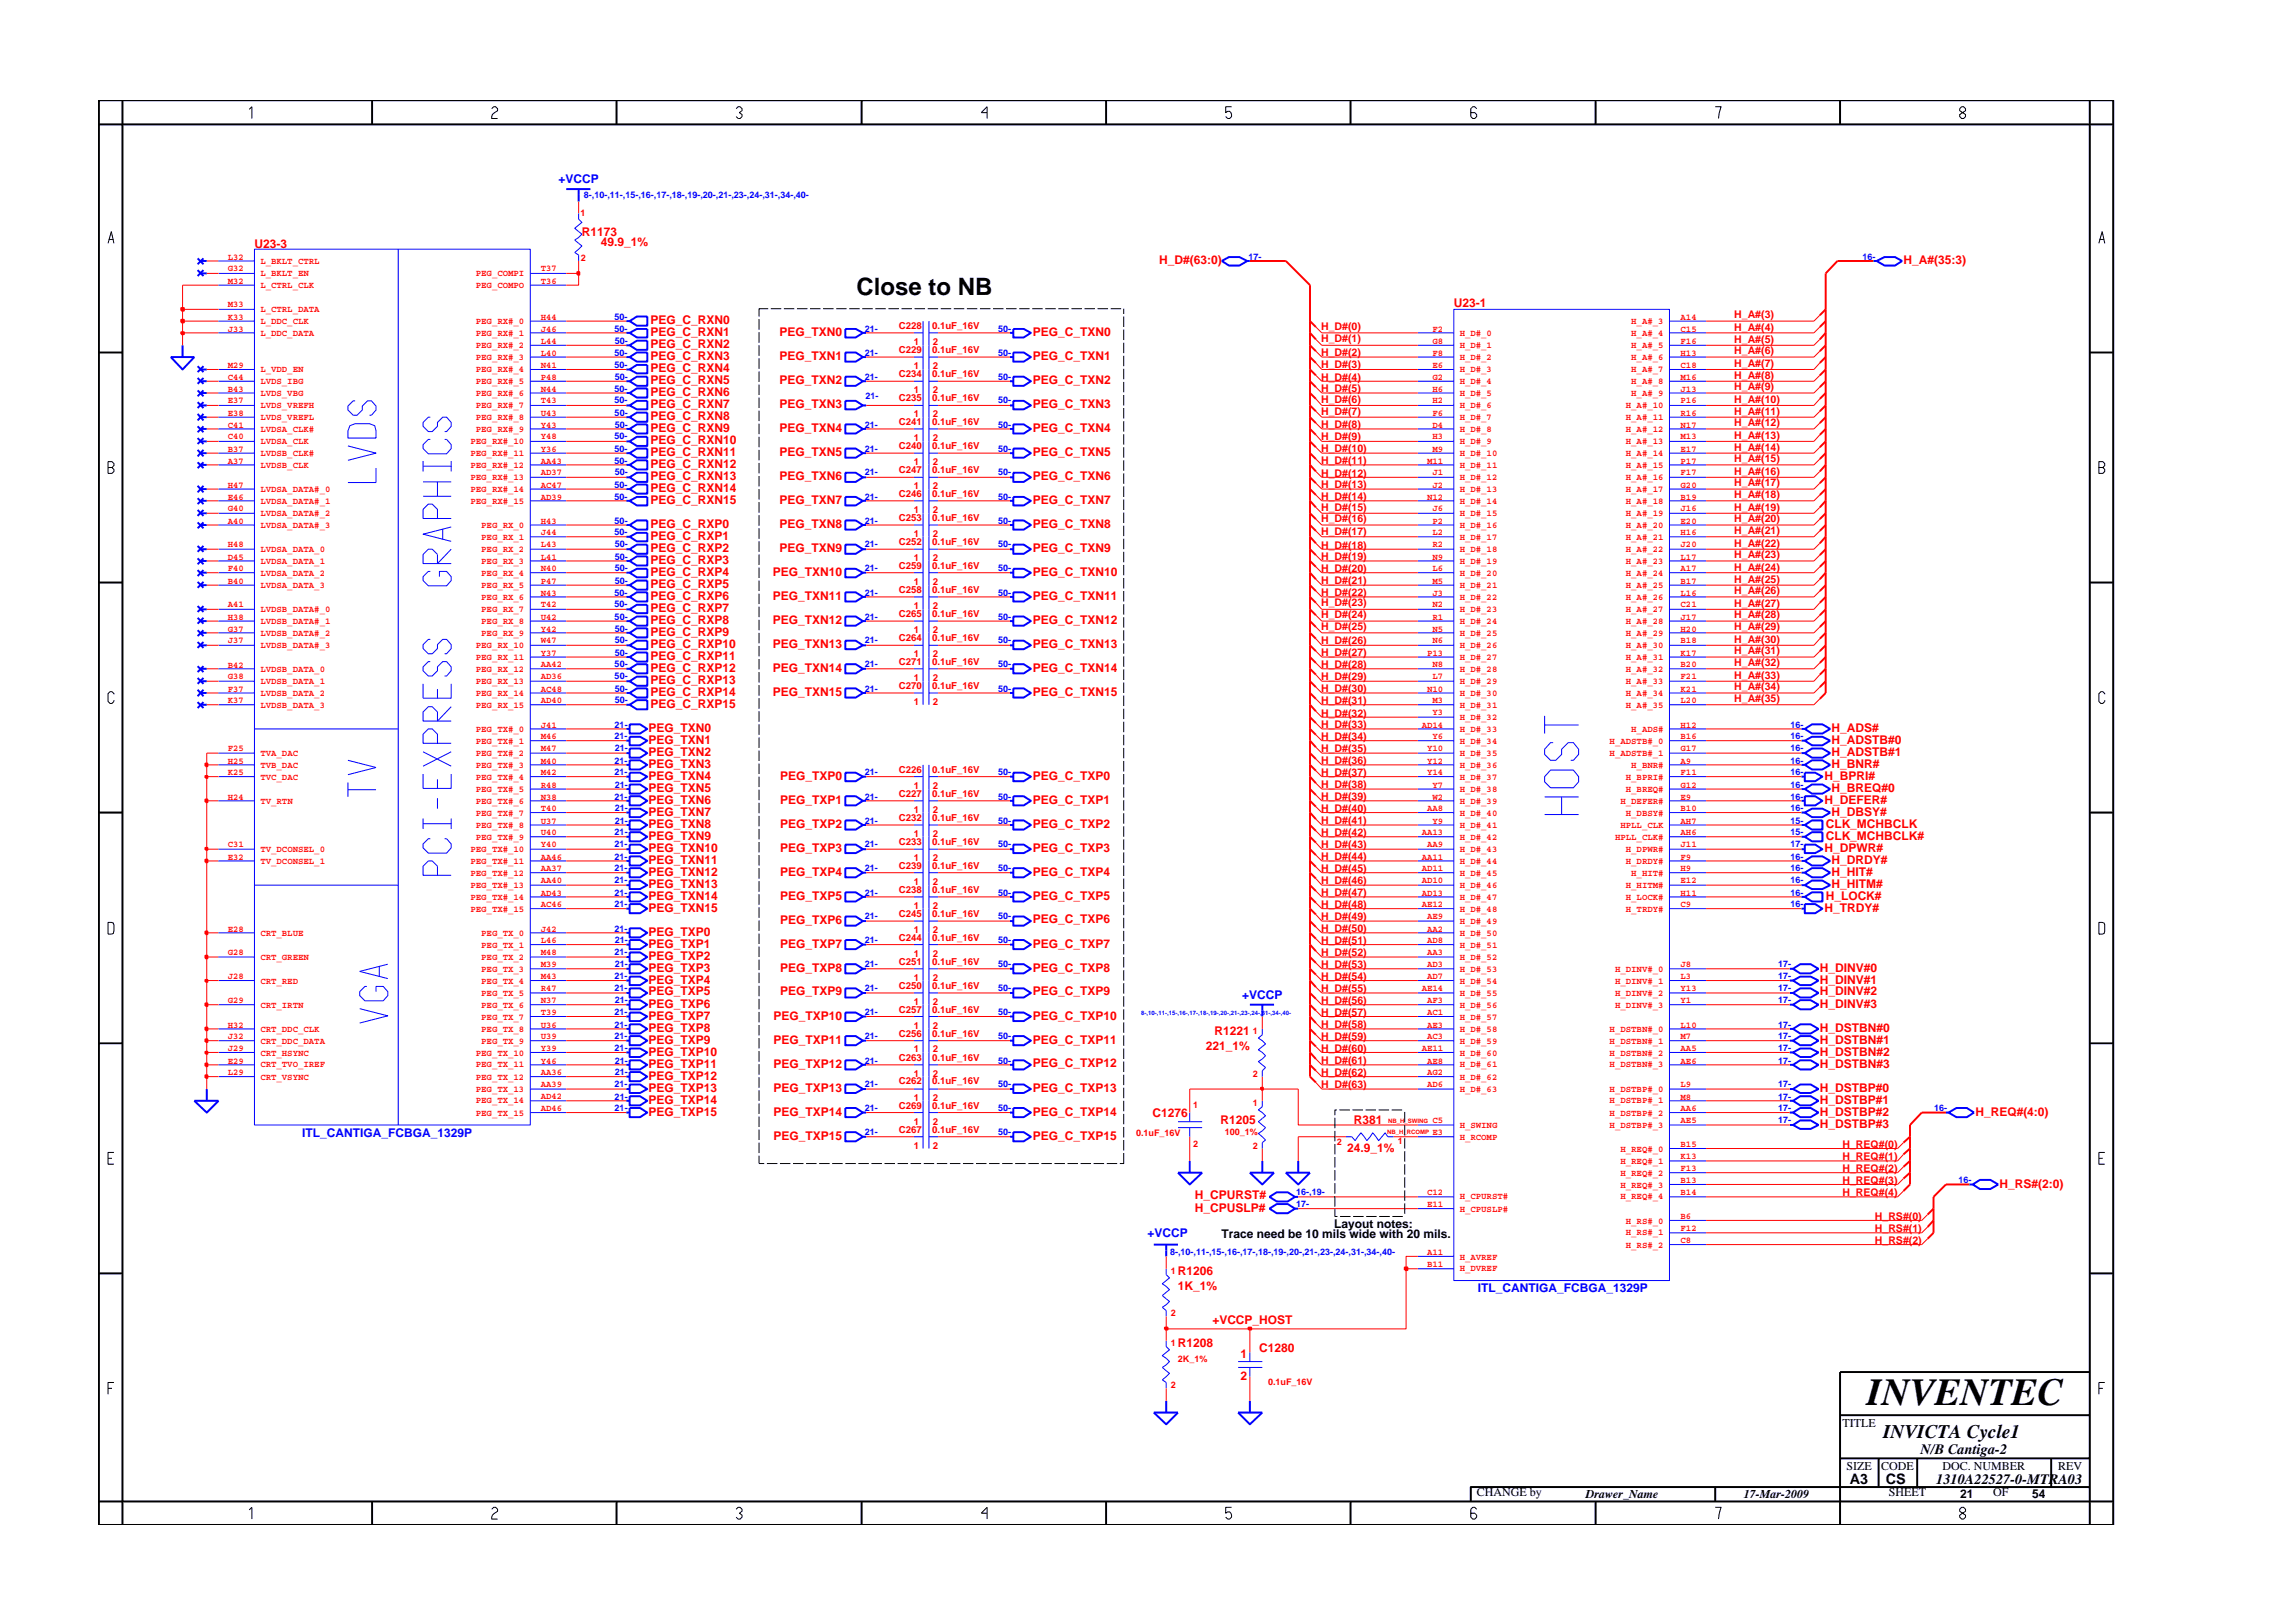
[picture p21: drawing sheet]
<svg xmlns="http://www.w3.org/2000/svg" width="297mm" height="210mm" viewBox="0 0 297 210" stroke-linecap="round" stroke-linejoin="round" font-family="sans-serif">
<defs><g id="words">
<text font-size="5" x="241.8" y="182">INVENTEC</text>
<text font-size="3.1" x="110.9" y="38.2">Close to NB</text>
<text font-size="2.5" x="244" y="186.3">INVICTA Cycle1</text>
<g font-size="1.9">
<text x="248.8" y="188.3">N/B Cantiga-2</text>
<text x="239.6" y="192.2">A3</text>
<text x="244.3" y="192.3">CS</text>
<text x="250.8" y="192.2">1310A22527-0-MTRA03</text>
</g>
<g font-size="1.6" fill="#00f">
<text x="72.3" y="23.7">+VCCP</text>
<text x="160.9" y="129.4">+VCCP</text>
<text x="39.1" y="147.3">ITL_CANTIGA_FCBGA_1329P</text>
<text x="148.6" y="160.3">+VCCP</text>
<text x="191.5" y="167.4">ITL_CANTIGA_FCBGA_1329P</text>
</g>
<g font-size="1.6" fill="#f00">
<text x="33" y="32.1">U23-3</text>
<text x="75.4" y="30.6">R1173</text>
<text x="77.8" y="31.8">49.9_1%</text>
<text x="150.2" y="34.2">H_D#(63:0)</text>
<text x="246.6" y="34.2">H_A#(35:3)</text>
<text x="188.3" y="39.8">U23-1</text>
<text x="84.3" y="42">PEG_C_RXN0</text>
<text x="84.3" y="46.7">PEG_C_RXN3</text>
<text x="84.3" y="43.5">PEG_C_RXN1</text>
<text x="84.3" y="45.1">PEG_C_RXN2</text>
<text x="101" y="46.7">PEG_TXN1</text>
<text x="101" y="43.5">PEG_TXN0</text>
<text x="133.8" y="46.7">PEG_C_TXN1</text>
<text x="133.8" y="43.5">PEG_C_TXN0</text>
<text x="84.3" y="48.2">PEG_C_RXN4</text>
<text x="84.3" y="49.8">PEG_C_RXN5</text>
<text x="84.3" y="51.3">PEG_C_RXN6</text>
<text x="84.3" y="52.9">PEG_C_RXN7</text>
<text x="101" y="52.8">PEG_TXN3</text>
<text x="101" y="49.8">PEG_TXN2</text>
<text x="133.8" y="52.8">PEG_C_TXN3</text>
<text x="133.8" y="49.8">PEG_C_TXN2</text>
<text x="84.3" y="59.1">PEG_C_RXN11</text>
<text x="84.3" y="54.5">PEG_C_RXN8</text>
<text x="84.3" y="56">PEG_C_RXN9</text>
<text x="84.3" y="57.5">PEG_C_RXN10</text>
<text x="101" y="59.1">PEG_TXN5</text>
<text x="101" y="56">PEG_TXN4</text>
<text x="133.8" y="59.1">PEG_C_TXN5</text>
<text x="133.8" y="56">PEG_C_TXN4</text>
<text x="84.3" y="60.6">PEG_C_RXN12</text>
<text x="84.3" y="62.2">PEG_C_RXN13</text>
<text x="84.3" y="63.8">PEG_C_RXN14</text>
<text x="84.3" y="65.3">PEG_C_RXN15</text>
<text x="101" y="65.3">PEG_TXN7</text>
<text x="101" y="62.2">PEG_TXN6</text>
<text x="133.8" y="65.3">PEG_C_TXN7</text>
<text x="133.8" y="62.2">PEG_C_TXN6</text>
<text x="84.3" y="68.4">PEG_C_RXP0</text>
<text x="84.3" y="70">PEG_C_RXP1</text>
<text x="84.3" y="71.5">PEG_C_RXP2</text>
<text x="101" y="71.5">PEG_TXN9</text>
<text x="101" y="68.4">PEG_TXN8</text>
<text x="133.8" y="68.4">PEG_C_TXN8</text>
<text x="133.8" y="71.5">PEG_C_TXN9</text>
<text x="84.3" y="74.6">PEG_C_RXP4</text>
<text x="84.3" y="76.2">PEG_C_RXP5</text>
<text x="84.3" y="77.7">PEG_C_RXP6</text>
<text x="84.3" y="73.1">PEG_C_RXP3</text>
<text x="100.1" y="77.7">PEG_TXN11</text>
<text x="100.1" y="74.6">PEG_TXN10</text>
<text x="133.8" y="77.7">PEG_C_TXN11</text>
<text x="133.8" y="74.6">PEG_C_TXN10</text>
<text x="84.3" y="79.3">PEG_C_RXP7</text>
<text x="84.3" y="80.9">PEG_C_RXP8</text>
<text x="84.3" y="82.4">PEG_C_RXP9</text>
<text x="84.3" y="83.9">PEG_C_RXP10</text>
<text x="100.1" y="83.9">PEG_TXN13</text>
<text x="100.1" y="80.9">PEG_TXN12</text>
<text x="133.8" y="83.9">PEG_C_TXN13</text>
<text x="133.8" y="80.9">PEG_C_TXN12</text>
<text x="84.3" y="87.1">PEG_C_RXP12</text>
<text x="84.3" y="88.6">PEG_C_RXP13</text>
<text x="84.3" y="85.5">PEG_C_RXP11</text>
<text x="100.1" y="87.1">PEG_TXN14</text>
<text x="133.8" y="87.1">PEG_C_TXN14</text>
<text x="84" y="94.8">PEG_TXN0</text>
<text x="84.3" y="90.2">PEG_C_RXP14</text>
<text x="84.3" y="91.7">PEG_C_RXP15</text>
<text x="100.1" y="90.2">PEG_TXN15</text>
<text x="133.8" y="90.2">PEG_C_TXN15</text>
<text x="237.3" y="94.8">H_ADS#</text>
<text x="84" y="96.4">PEG_TXN1</text>
<text x="84" y="97.9">PEG_TXN2</text>
<text x="84" y="99.5">PEG_TXN3</text>
<text x="84" y="101">PEG_TXN4</text>
<text x="101" y="101">PEG_TXP0</text>
<text x="133.8" y="101">PEG_C_TXP0</text>
<text x="236.3" y="101">H_BPRI#</text>
<text x="237.3" y="96.4">H_ADSTB#0</text>
<text x="237.3" y="97.9">H_ADSTB#1</text>
<text x="237.3" y="99.5">H_BNR#</text>
<text x="84" y="102.6">PEG_TXN5</text>
<text x="84" y="104.2">PEG_TXN6</text>
<text x="84" y="105.7">PEG_TXN7</text>
<text x="84" y="107.3">PEG_TXN8</text>
<text x="101" y="107.3">PEG_TXP2</text>
<text x="101" y="104.2">PEG_TXP1</text>
<text x="133.8" y="107.3">PEG_C_TXP2</text>
<text x="133.8" y="104.2">PEG_C_TXP1</text>
<text x="236.3" y="104.2">H_DEFER#</text>
<text x="236.5" y="107.3">CLK_MCHBCLK</text>
<text x="237.3" y="102.6">H_BREQ#0</text>
<text x="237.3" y="105.7">H_DBSY#</text>
<text x="84" y="108.8">PEG_TXN9</text>
<text x="84" y="110.3">PEG_TXN10</text>
<text x="84" y="111.9">PEG_TXN11</text>
<text x="84" y="113.5">PEG_TXN12</text>
<text x="101" y="110.3">PEG_TXP3</text>
<text x="101" y="113.5">PEG_TXP4</text>
<text x="133.8" y="110.3">PEG_C_TXP3</text>
<text x="133.8" y="113.5">PEG_C_TXP4</text>
<text x="236.3" y="110.3">H_DPWR#</text>
<text x="236.5" y="108.8">CLK_MCHBCLK#</text>
<text x="237.3" y="113.5">H_HIT#</text>
<text x="237.3" y="111.9">H_DRDY#</text>
<text x="84" y="115">PEG_TXN13</text>
<text x="84" y="116.6">PEG_TXN14</text>
<text x="84" y="118.1">PEG_TXN15</text>
<text x="101" y="116.6">PEG_TXP5</text>
<text x="101" y="119.7">PEG_TXP6</text>
<text x="133.8" y="119.6">PEG_C_TXP6</text>
<text x="133.8" y="116.6">PEG_C_TXP5</text>
<text x="236.3" y="118.1">H_TRDY#</text>
<text x="236.5" y="116.6">H_LOCK#</text>
<text x="237.3" y="115">H_HITM#</text>
<text x="84" y="121.3">PEG_TXP0</text>
<text x="84" y="122.8">PEG_TXP1</text>
<text x="84" y="124.3">PEG_TXP2</text>
<text x="84" y="125.9">PEG_TXP3</text>
<text x="101" y="122.8">PEG_TXP7</text>
<text x="101" y="125.9">PEG_TXP8</text>
<text x="133.8" y="122.8">PEG_C_TXP7</text>
<text x="133.8" y="125.9">PEG_C_TXP8</text>
<text x="235.7" y="125.9">H_DINV#0</text>
<text x="84" y="127.4">PEG_TXP4</text>
<text x="84" y="129">PEG_TXP5</text>
<text x="84" y="130.6">PEG_TXP6</text>
<text x="101" y="129">PEG_TXP9</text>
<text x="133.8" y="129">PEG_C_TXP9</text>
<text x="235.7" y="129">H_DINV#2</text>
<text x="235.7" y="130.6">H_DINV#3</text>
<text x="235.7" y="127.4">H_DINV#1</text>
<text x="84" y="132.1">PEG_TXP7</text>
<text x="84" y="133.7">PEG_TXP8</text>
<text x="84" y="135.2">PEG_TXP9</text>
<text x="84" y="136.8">PEG_TXP10</text>
<text x="100.2" y="135.2">PEG_TXP11</text>
<text x="100.2" y="132.1">PEG_TXP10</text>
<text x="133.8" y="135.2">PEG_C_TXP11</text>
<text x="133.8" y="132.1">PEG_C_TXP10</text>
<text x="156.2" y="136">221_1%</text>
<text x="157.3" y="134.1">R1221</text>
<text x="235.7" y="133.7">H_DSTBN#0</text>
<text x="235.7" y="135.2">H_DSTBN#1</text>
<text x="235.7" y="136.8">H_DSTBN#2</text>
<text x="84" y="138.4">PEG_TXP11</text>
<text x="84" y="139.9">PEG_TXP12</text>
<text x="84" y="141.4">PEG_TXP13</text>
<text x="84" y="143">PEG_TXP14</text>
<text x="100.2" y="138.4">PEG_TXP12</text>
<text x="100.2" y="141.4">PEG_TXP13</text>
<text x="133.8" y="141.4">PEG_C_TXP13</text>
<text x="133.8" y="138.3">PEG_C_TXP12</text>
<text x="235.7" y="138.4">H_DSTBN#3</text>
<text x="235.7" y="141.4">H_DSTBP#0</text>
<text x="235.7" y="143">H_DSTBP#1</text>
<text x="84" y="144.5">PEG_TXP15</text>
<text x="100.2" y="147.7">PEG_TXP15</text>
<text x="100.2" y="144.5">PEG_TXP14</text>
<text x="133.8" y="147.7">PEG_C_TXP15</text>
<text x="133.8" y="144.5">PEG_C_TXP14</text>
<text x="149.3" y="144.7">C1276</text>
<text x="158.1" y="145.7">R1205</text>
<text x="174.5" y="149.2">24.9_1%</text>
<text x="175.4" y="145.6">R381</text>
<text x="235.7" y="144.5">H_DSTBP#2</text>
<text x="235.7" y="146.1">H_DSTBP#3</text>
<text x="255.9" y="144.5">H_REQ#(4:0)</text>
<text x="154.8" y="155.4">H_CPURST#</text>
<text x="259" y="153.9">H_RS#(2:0)</text>
<text x="154.8" y="157">H_CPUSLP#</text>
<text x="152.6" y="165.1">R1206</text>
<text x="152.6" y="167.1">1K_1%</text>
<text x="157" y="171.5">+VCCP_HOST</text>
<text x="152.6" y="174.4">R1208</text>
<text x="160.7" y="178.7">2</text>
<text x="160.7" y="176">1</text>
<text x="163.1" y="175.2">C1280</text>
</g>
<g font-size="1.6">
<text x="158.2" y="160.4">Trace need be 10 mils wide with 20 mils.</text>
<text x="172.8" y="159">Layout notes:</text>
<text x="238.7" y="184.8">TITLE</text>
<text x="239.2" y="190.4">SIZE</text>
<text x="243.7" y="190.4">CODE</text>
<text x="251.6" y="190.4">DOC. NUMBER</text>
<text x="266.6" y="190.4">REV</text>
<text x="191.3" y="193.9">CHANGE by</text>
<text x="205.4" y="194.1">Drawer_Name</text>
<text x="225.9" y="194.1">17-Mar-2009</text>
<text x="244.7" y="193.9">SHEET</text>
<text x="253.9" y="194.1">21</text>
<text x="258.2" y="193.9">OF</text>
<text x="263.3" y="194.1">54</text>
</g>
<g font-size="1.4" fill="#f00">
<text x="224.7" y="41.3">H_A#(3)</text>
<text x="171.1" y="47.7">H_D#(3)</text>
<text x="171.1" y="46.2">H_D#(2)</text>
<text x="171.1" y="42.8">H_D#(0)</text>
<text x="171.1" y="44.3">H_D#(1)</text>
<text x="224.7" y="45.9">H_A#(6)</text>
<text x="224.7" y="47.5">H_A#(7)</text>
<text x="224.7" y="42.9">H_A#(4)</text>
<text x="224.7" y="44.4">H_A#(5)</text>
<text x="171.1" y="53.7">H_D#(7)</text>
<text x="171.1" y="52.2">H_D#(6)</text>
<text x="171.1" y="50.8">H_D#(5)</text>
<text x="171.1" y="49.3">H_D#(4)</text>
<text x="224.7" y="49.1">H_A#(8)</text>
<text x="224.7" y="50.6">H_A#(9)</text>
<text x="224.7" y="52.2">H_A#(10)</text>
<text x="224.7" y="53.7">H_A#(11)</text>
<text x="171.1" y="55.5">H_D#(8)</text>
<text x="171.1" y="57">H_D#(9)</text>
<text x="171.1" y="58.6">H_D#(10)</text>
<text x="224.7" y="55.2">H_A#(12)</text>
<text x="224.7" y="56.8">H_A#(13)</text>
<text x="224.7" y="58.4">H_A#(14)</text>
<text x="224.7" y="59.9">H_A#(15)</text>
<text x="171.1" y="60.1">H_D#(11)</text>
<text x="171.1" y="61.7">H_D#(12)</text>
<text x="171.1" y="63.3">H_D#(13)</text>
<text x="171.1" y="64.8">H_D#(14)</text>
<text x="224.7" y="61.5">H_A#(16)</text>
<text x="224.7" y="63">H_A#(17)</text>
<text x="224.7" y="64.5">H_A#(18)</text>
<text x="171.1" y="69.3">H_D#(17)</text>
<text x="171.1" y="71.1">H_D#(18)</text>
<text x="171.1" y="66.2">H_D#(15)</text>
<text x="171.1" y="67.7">H_D#(16)</text>
<text x="224.7" y="66.2">H_A#(19)</text>
<text x="224.7" y="67.7">H_A#(20)</text>
<text x="224.7" y="69.2">H_A#(21)</text>
<text x="224.7" y="70.8">H_A#(22)</text>
<text x="171.1" y="72.6">H_D#(19)</text>
<text x="171.1" y="74.1">H_D#(20)</text>
<text x="171.1" y="75.7">H_D#(21)</text>
<text x="171.1" y="77.2">H_D#(22)</text>
<text x="224.7" y="75.5">H_A#(25)</text>
<text x="224.7" y="77">H_A#(26)</text>
<text x="224.7" y="72.3">H_A#(23)</text>
<text x="224.7" y="73.9">H_A#(24)</text>
<text x="171.1" y="78.5">H_D#(23)</text>
<text x="171.1" y="80.1">H_D#(24)</text>
<text x="171.1" y="81.6">H_D#(25)</text>
<text x="171.1" y="83.4">H_D#(26)</text>
<text x="224.7" y="78.6">H_A#(27)</text>
<text x="224.7" y="80.1">H_A#(28)</text>
<text x="224.7" y="81.6">H_A#(29)</text>
<text x="224.7" y="83.3">H_A#(30)</text>
<text x="171.1" y="89.7">H_D#(30)</text>
<text x="171.1" y="85">H_D#(27)</text>
<text x="171.1" y="86.6">H_D#(28)</text>
<text x="171.1" y="88.1">H_D#(29)</text>
<text x="224.7" y="84.8">H_A#(31)</text>
<text x="224.7" y="86.3">H_A#(32)</text>
<text x="224.7" y="87.9">H_A#(33)</text>
<text x="224.7" y="89.4">H_A#(34)</text>
<text x="171.1" y="91.2">H_D#(31)</text>
<text x="171.1" y="92.8">H_D#(32)</text>
<text x="171.1" y="94.3">H_D#(33)</text>
<text x="171.1" y="95.9">H_D#(34)</text>
<text x="224.7" y="91">H_A#(35)</text>
<text x="171.1" y="100.5">H_D#(37)</text>
<text x="171.1" y="97.5">H_D#(35)</text>
<text x="171.1" y="99">H_D#(36)</text>
<text x="171.1" y="102.1">H_D#(38)</text>
<text x="171.1" y="103.7">H_D#(39)</text>
<text x="171.1" y="105.2">H_D#(40)</text>
<text x="171.1" y="106.8">H_D#(41)</text>
<text x="171.1" y="111.4">H_D#(44)</text>
<text x="171.1" y="113">H_D#(45)</text>
<text x="171.1" y="108.3">H_D#(42)</text>
<text x="171.1" y="109.8">H_D#(43)</text>
<text x="171.1" y="114.5">H_D#(46)</text>
<text x="171.1" y="116.1">H_D#(47)</text>
<text x="171.1" y="117.6">H_D#(48)</text>
<text x="171.1" y="119.2">H_D#(49)</text>
<text x="171.1" y="120.8">H_D#(50)</text>
<text x="171.1" y="122.3">H_D#(51)</text>
<text x="171.1" y="123.9">H_D#(52)</text>
<text x="171.1" y="125.4">H_D#(53)</text>
<text x="171.1" y="126.9">H_D#(54)</text>
<text x="171.1" y="128.6">H_D#(55)</text>
<text x="171.1" y="130.1">H_D#(56)</text>
<text x="171.1" y="131.6">H_D#(57)</text>
<text x="171.1" y="133.2">H_D#(58)</text>
<text x="171.1" y="134.7">H_D#(59)</text>
<text x="171.1" y="136.3">H_D#(60)</text>
<text x="171.1" y="137.9">H_D#(61)</text>
<text x="171.1" y="139.4">H_D#(62)</text>
<text x="171.1" y="140.9">H_D#(63)</text>
<text x="238.7" y="148.7">H_REQ#(0)</text>
<text x="238.7" y="150.3">H_REQ#(1)</text>
<text x="238.7" y="151.8">H_REQ#(2)</text>
<text x="238.7" y="153.4">H_REQ#(3)</text>
<text x="238.7" y="155">H_REQ#(4)</text>
<text x="242.9" y="158">H_RS#(0)</text>
<text x="242.9" y="159.6">H_RS#(1)</text>
<text x="242.9" y="161.1">H_RS#(2)</text>
</g>
<g font-size="1.2" fill="#f00">
<text x="75.2" y="28">1</text>
<text x="29.5" y="33.6">L32</text>
<text x="29.5" y="35.2">G32</text>
<text x="33.7" y="34.2">L_BKLT_CTRL</text>
<text x="33.7" y="35.8">L_BKLT_EN</text>
<text x="61.6" y="35.8">PEG_COMPI</text>
<text x="70" y="35.2">T37</text>
<text x="75.2" y="33.8">2</text>
<text x="29.5" y="36.8">M32</text>
<text x="29.5" y="39.8">M33</text>
<text x="29.5" y="41.4">K33</text>
<text x="33.7" y="37.4">L_CTRL_CLK</text>
<text x="33.7" y="40.4">L_CTRL_DATA</text>
<text x="61.6" y="37.4">PEG_COMPO</text>
<text x="70" y="36.8">T36</text>
<text x="70" y="41.4">H44</text>
<text x="217.7" y="41.4">A14</text>
<text x="29.5" y="43">J33</text>
<text x="29.5" y="47.6">M29</text>
<text x="33.7" y="42">L_DDC_CLK</text>
<text x="33.7" y="43.5">L_DDC_DATA</text>
<text x="61.6" y="42">PEG_RX#_0</text>
<text x="61.6" y="43.5">PEG_RX#_1</text>
<text x="61.6" y="45.1">PEG_RX#_2</text>
<text x="61.6" y="46.7">PEG_RX#_3</text>
<text x="70" y="43">J46</text>
<text x="70" y="44.6">L44</text>
<text x="70" y="46.1">L40</text>
<text x="70" y="47.6">N41</text>
<text x="116.4" y="42.6">C228</text>
<text x="116.4" y="45.8">C229</text>
<text x="118.4" y="44.7">1</text>
<text x="118.4" y="47.9">1</text>
<text x="120.7" y="42.6">0.1uF_16V</text>
<text x="120.7" y="45.7">0.1uF_16V</text>
<text x="120.8" y="44.7">2</text>
<text x="120.8" y="47.9">2</text>
<text x="185.6" y="43">F2</text>
<text x="185.6" y="44.6">G8</text>
<text x="185.6" y="47.6">E6</text>
<text x="185.6" y="46.1">F8</text>
<text x="189.1" y="43.5">H_D#_0</text>
<text x="189.1" y="45.1">H_D#_1</text>
<text x="189.1" y="46.7">H_D#_2</text>
<text x="211.3" y="42">H_A#_3</text>
<text x="211.3" y="43.5">H_A#_4</text>
<text x="211.3" y="45.1">H_A#_5</text>
<text x="211.3" y="46.7">H_A#_6</text>
<text x="217.7" y="43">C15</text>
<text x="217.7" y="44.6">F16</text>
<text x="217.7" y="46.1">H13</text>
<text x="217.7" y="47.6">C18</text>
<text x="29.5" y="49.2">C44</text>
<text x="29.5" y="50.7">B43</text>
<text x="29.5" y="52.3">E37</text>
<text x="29.5" y="53.9">E38</text>
<text x="33.7" y="49.7">LVDS_IBG</text>
<text x="33.7" y="51.3">LVDS_VBG</text>
<text x="33.7" y="52.9">LVDS_VREFH</text>
<text x="33.7" y="48.2">L_VDD_EN</text>
<text x="61.6" y="48.2">PEG_RX#_4</text>
<text x="61.6" y="49.7">PEG_RX#_5</text>
<text x="61.6" y="51.3">PEG_RX#_6</text>
<text x="61.6" y="52.9">PEG_RX#_7</text>
<text x="70" y="49.2">P48</text>
<text x="70" y="50.7">N44</text>
<text x="70" y="52.3">T43</text>
<text x="70" y="53.9">U43</text>
<text x="116.4" y="51.9">C235</text>
<text x="116.4" y="48.9">C234</text>
<text x="118.4" y="50.9">1</text>
<text x="120.7" y="51.9">0.1uF_16V</text>
<text x="120.7" y="48.9">0.1uF_16V</text>
<text x="120.8" y="50.9">2</text>
<text x="185.6" y="50.7">H6</text>
<text x="185.6" y="49.2">G2</text>
<text x="185.6" y="52.3">H2</text>
<text x="185.6" y="53.9">F6</text>
<text x="189.1" y="49.7">H_D#_4</text>
<text x="189.1" y="51.3">H_D#_5</text>
<text x="189.1" y="48.2">H_D#_3</text>
<text x="189.1" y="52.9">H_D#_6</text>
<text x="210.6" y="52.9">H_A#_10</text>
<text x="211.3" y="48.2">H_A#_7</text>
<text x="211.3" y="49.7">H_A#_8</text>
<text x="211.3" y="51.3">H_A#_9</text>
<text x="217.7" y="52.3">P16</text>
<text x="217.7" y="53.9">R16</text>
<text x="217.7" y="49.2">M16</text>
<text x="217.7" y="50.7">J13</text>
<text x="29.5" y="58.5">B37</text>
<text x="29.5" y="56.9">C40</text>
<text x="29.5" y="55.4">C41</text>
<text x="33.7" y="59.1">LVDSB_CLK#</text>
<text x="33.7" y="57.5">LVDSA_CLK</text>
<text x="33.7" y="56">LVDSA_CLK#</text>
<text x="33.7" y="54.5">LVDS_VREFL</text>
<text x="60.9" y="57.5">PEG_RX#_10</text>
<text x="60.9" y="59.1">PEG_RX#_11</text>
<text x="61.6" y="54.5">PEG_RX#_8</text>
<text x="61.6" y="56">PEG_RX#_9</text>
<text x="70" y="56.9">Y48</text>
<text x="70" y="58.5">Y36</text>
<text x="70" y="55.4">Y43</text>
<text x="116.4" y="55.1">C241</text>
<text x="116.4" y="58.2">C240</text>
<text x="118.4" y="57.2">1</text>
<text x="118.4" y="54">1</text>
<text x="120.7" y="55.1">0.1uF_16V</text>
<text x="120.7" y="58.2">0.1uF_16V</text>
<text x="120.8" y="57.2">2</text>
<text x="120.8" y="54">2</text>
<text x="185.6" y="58.5">M9</text>
<text x="185.6" y="55.4">D4</text>
<text x="185.6" y="56.9">H3</text>
<text x="189.1" y="59.1">H_D#_10</text>
<text x="189.1" y="54.5">H_D#_7</text>
<text x="189.1" y="56">H_D#_8</text>
<text x="189.1" y="57.5">H_D#_9</text>
<text x="210.6" y="54.5">H_A#_11</text>
<text x="210.6" y="56">H_A#_12</text>
<text x="210.6" y="57.5">H_A#_13</text>
<text x="210.6" y="59.1">H_A#_14</text>
<text x="217.7" y="55.4">N17</text>
<text x="217.7" y="56.9">M13</text>
<text x="217.7" y="58.5">E17</text>
<text x="29.5" y="60.1">A37</text>
<text x="29.5" y="63.2">H47</text>
<text x="29.5" y="64.7">E46</text>
<text x="33.7" y="60.6">LVDSB_CLK</text>
<text x="33.7" y="63.8">LVDSA_DATA#_0</text>
<text x="33.7" y="65.3">LVDSA_DATA#_1</text>
<text x="60.9" y="60.6">PEG_RX#_12</text>
<text x="60.9" y="62.2">PEG_RX#_13</text>
<text x="60.9" y="63.8">PEG_RX#_14</text>
<text x="60.9" y="65.3">PEG_RX#_15</text>
<text x="70" y="60.1">AA43</text>
<text x="70" y="61.6">AD37</text>
<text x="70" y="63.2">AC47</text>
<text x="70" y="64.7">AD39</text>
<text x="116.4" y="64.4">C246</text>
<text x="116.4" y="61.2">C247</text>
<text x="118.4" y="63.4">1</text>
<text x="118.4" y="60.2">1</text>
<text x="120.7" y="64.4">0.1uF_16V</text>
<text x="120.7" y="61.2">0.1uF_16V</text>
<text x="120.8" y="63.4">2</text>
<text x="120.8" y="60.2">2</text>
<text x="184.9" y="60.1">M11</text>
<text x="184.9" y="64.7">N12</text>
<text x="185.6" y="61.6">J1</text>
<text x="185.6" y="63.2">J2</text>
<text x="189.1" y="60.6">H_D#_11</text>
<text x="189.1" y="62.2">H_D#_12</text>
<text x="189.1" y="63.8">H_D#_13</text>
<text x="189.1" y="65.3">H_D#_14</text>
<text x="210.6" y="60.6">H_A#_15</text>
<text x="210.6" y="62.2">H_A#_16</text>
<text x="210.6" y="63.8">H_A#_17</text>
<text x="210.6" y="65.3">H_A#_18</text>
<text x="217.7" y="60.1">P17</text>
<text x="217.7" y="61.6">F17</text>
<text x="217.7" y="63.2">G20</text>
<text x="217.7" y="64.7">B19</text>
<text x="29.5" y="67.8">A40</text>
<text x="29.5" y="70.9">H48</text>
<text x="29.5" y="66.2">G40</text>
<text x="33.7" y="68.4">LVDSA_DATA#_3</text>
<text x="33.7" y="71.5">LVDSA_DATA_0</text>
<text x="33.7" y="66.8">LVDSA_DATA#_2</text>
<text x="62.3" y="68.4">PEG_RX_0</text>
<text x="62.3" y="70">PEG_RX_1</text>
<text x="62.3" y="71.5">PEG_RX_2</text>
<text x="70" y="67.8">H43</text>
<text x="70" y="69.4">J44</text>
<text x="70" y="70.9">L43</text>
<text x="116.4" y="67.5">C253</text>
<text x="116.4" y="70.6">C252</text>
<text x="118.4" y="66.5">1</text>
<text x="118.4" y="69.5">1</text>
<text x="120.7" y="67.5">0.1uF_16V</text>
<text x="120.7" y="70.6">0.1uF_16V</text>
<text x="120.8" y="66.5">2</text>
<text x="120.8" y="69.5">2</text>
<text x="185.6" y="66.2">J6</text>
<text x="185.6" y="67.8">P2</text>
<text x="185.6" y="69.4">L2</text>
<text x="185.6" y="70.9">R2</text>
<text x="189.1" y="66.8">H_D#_15</text>
<text x="189.1" y="68.4">H_D#_16</text>
<text x="189.1" y="70">H_D#_17</text>
<text x="189.1" y="71.5">H_D#_18</text>
<text x="210.6" y="71.5">H_A#_22</text>
<text x="210.6" y="66.8">H_A#_19</text>
<text x="210.6" y="68.4">H_A#_20</text>
<text x="210.6" y="70">H_A#_21</text>
<text x="217.7" y="66.2">J16</text>
<text x="217.7" y="67.8">E20</text>
<text x="217.7" y="69.4">H16</text>
<text x="217.7" y="70.9">J20</text>
<text x="29.5" y="72.5">D45</text>
<text x="29.5" y="74">F40</text>
<text x="29.5" y="75.6">B40</text>
<text x="33.7" y="73.1">LVDSA_DATA_1</text>
<text x="33.7" y="74.6">LVDSA_DATA_2</text>
<text x="33.7" y="76.1">LVDSA_DATA_3</text>
<text x="62.3" y="73.1">PEG_RX_3</text>
<text x="62.3" y="74.6">PEG_RX_4</text>
<text x="62.3" y="76.1">PEG_RX_5</text>
<text x="62.3" y="77.8">PEG_RX_6</text>
<text x="70" y="72.5">L41</text>
<text x="70" y="74">N40</text>
<text x="70" y="75.6">P47</text>
<text x="70" y="77.2">N43</text>
<text x="116.4" y="76.8">C258</text>
<text x="116.4" y="73.7">C259</text>
<text x="118.4" y="75.8">1</text>
<text x="118.4" y="72.7">1</text>
<text x="120.7" y="76.8">0.1uF_16V</text>
<text x="120.7" y="73.7">0.1uF_16V</text>
<text x="120.8" y="75.8">2</text>
<text x="120.8" y="72.7">2</text>
<text x="185.6" y="72.5">N9</text>
<text x="185.6" y="74">L6</text>
<text x="185.6" y="75.6">M5</text>
<text x="185.6" y="77.2">J3</text>
<text x="189.1" y="73.1">H_D#_19</text>
<text x="189.1" y="74.6">H_D#_20</text>
<text x="189.1" y="76.1">H_D#_21</text>
<text x="189.1" y="77.8">H_D#_22</text>
<text x="210.6" y="73.1">H_A#_23</text>
<text x="210.6" y="74.6">H_A#_24</text>
<text x="210.6" y="76.1">H_A#_25</text>
<text x="210.6" y="77.8">H_A#_26</text>
<text x="217.7" y="72.5">L17</text>
<text x="217.7" y="74">A17</text>
<text x="217.7" y="75.6">B17</text>
<text x="217.7" y="77.2">L16</text>
<text x="29.5" y="78.7">A41</text>
<text x="29.5" y="80.3">H38</text>
<text x="29.5" y="81.8">G37</text>
<text x="29.5" y="83.3">J37</text>
<text x="33.7" y="79.3">LVDSB_DATA#_0</text>
<text x="33.7" y="80.8">LVDSB_DATA#_1</text>
<text x="33.7" y="82.4">LVDSB_DATA#_2</text>
<text x="33.7" y="83.9">LVDSB_DATA#_3</text>
<text x="61.6" y="83.9">PEG_RX_10</text>
<text x="62.3" y="80.8">PEG_RX_8</text>
<text x="62.3" y="82.4">PEG_RX_9</text>
<text x="62.3" y="79.3">PEG_RX_7</text>
<text x="70" y="81.8">Y42</text>
<text x="70" y="83.3">W47</text>
<text x="70" y="78.7">T42</text>
<text x="70" y="80.3">U42</text>
<text x="116.4" y="83">C264</text>
<text x="116.4" y="80">C265</text>
<text x="118.4" y="78.9">1</text>
<text x="118.4" y="82">1</text>
<text x="120.7" y="83">0.1uF_16V</text>
<text x="120.7" y="80">0.1uF_16V</text>
<text x="120.8" y="78.9">2</text>
<text x="120.8" y="82">2</text>
<text x="185.6" y="83.3">N6</text>
<text x="185.6" y="78.7">N2</text>
<text x="185.6" y="80.3">R1</text>
<text x="185.6" y="81.8">N5</text>
<text x="189.1" y="82.4">H_D#_25</text>
<text x="189.1" y="83.9">H_D#_26</text>
<text x="189.1" y="79.3">H_D#_23</text>
<text x="189.1" y="80.8">H_D#_24</text>
<text x="210.6" y="79.3">H_A#_27</text>
<text x="210.6" y="80.8">H_A#_28</text>
<text x="210.6" y="82.4">H_A#_29</text>
<text x="210.6" y="83.9">H_A#_30</text>
<text x="217.7" y="78.7">C21</text>
<text x="217.7" y="80.3">J17</text>
<text x="217.7" y="81.8">H20</text>
<text x="217.7" y="83.3">B18</text>
<text x="29.5" y="86.5">B42</text>
<text x="29.5" y="88">G38</text>
<text x="29.5" y="89.6">F37</text>
<text x="33.7" y="87.1">LVDSB_DATA_0</text>
<text x="33.7" y="88.6">LVDSB_DATA_1</text>
<text x="61.6" y="85.5">PEG_RX_11</text>
<text x="61.6" y="87.1">PEG_RX_12</text>
<text x="61.6" y="88.6">PEG_RX_13</text>
<text x="70" y="84.9">Y37</text>
<text x="70" y="86.5">AA42</text>
<text x="70" y="88">AD36</text>
<text x="70" y="89.6">AC48</text>
<text x="116.4" y="89.3">C270</text>
<text x="116.4" y="86.1">C271</text>
<text x="118.4" y="85.1">1</text>
<text x="118.4" y="88.3">1</text>
<text x="120.7" y="89.3">0.1uF_16V</text>
<text x="120.7" y="86.1">0.1uF_16V</text>
<text x="120.8" y="88.3">2</text>
<text x="120.8" y="85.1">2</text>
<text x="184.9" y="84.9">P13</text>
<text x="184.9" y="89.6">N10</text>
<text x="185.6" y="86.5">N8</text>
<text x="185.6" y="88">L7</text>
<text x="189.1" y="85.5">H_D#_27</text>
<text x="189.1" y="87.1">H_D#_28</text>
<text x="189.1" y="88.6">H_D#_29</text>
<text x="210.6" y="85.5">H_A#_31</text>
<text x="210.6" y="87.1">H_A#_32</text>
<text x="210.6" y="88.6">H_A#_33</text>
<text x="217.7" y="84.9">K17</text>
<text x="217.7" y="86.5">B20</text>
<text x="217.7" y="88">F21</text>
<text x="217.7" y="89.6">K21</text>
<text x="29.5" y="91.1">K37</text>
<text x="33.7" y="90.2">LVDSB_DATA_2</text>
<text x="33.7" y="91.7">LVDSB_DATA_3</text>
<text x="61.6" y="94.9">PEG_TX#_0</text>
<text x="61.6" y="90.2">PEG_RX_14</text>
<text x="61.6" y="91.7">PEG_RX_15</text>
<text x="70" y="94.3">J41</text>
<text x="70" y="95.8">M46</text>
<text x="70" y="91.1">AD40</text>
<text x="118.4" y="91.3">1</text>
<text x="120.8" y="91.3">2</text>
<text x="184.2" y="94.3">AD14</text>
<text x="185.6" y="91.1">M3</text>
<text x="185.6" y="92.7">Y3</text>
<text x="185.6" y="95.8">Y6</text>
<text x="189.1" y="90.2">H_D#_30</text>
<text x="189.1" y="91.7">H_D#_31</text>
<text x="189.1" y="93.2">H_D#_32</text>
<text x="189.1" y="94.9">H_D#_33</text>
<text x="210.6" y="90.2">H_A#_34</text>
<text x="210.6" y="91.7">H_A#_35</text>
<text x="211.3" y="94.9">H_ADS#</text>
<text x="217.7" y="91.1">L20</text>
<text x="217.7" y="94.3">H12</text>
<text x="217.7" y="95.8">B16</text>
<text x="29.5" y="97.3">F25</text>
<text x="29.5" y="98.9">H25</text>
<text x="29.5" y="100.4">K25</text>
<text x="33.7" y="97.9">TVA_DAC</text>
<text x="33.7" y="99.5">TVB_DAC</text>
<text x="33.7" y="101">TVC_DAC</text>
<text x="61.6" y="96.4">PEG_TX#_1</text>
<text x="61.6" y="97.9">PEG_TX#_2</text>
<text x="61.6" y="99.5">PEG_TX#_3</text>
<text x="61.6" y="101">PEG_TX#_4</text>
<text x="70" y="97.3">M47</text>
<text x="70" y="98.9">M40</text>
<text x="70" y="100.4">M42</text>
<text x="116.4" y="100.1">C226</text>
<text x="120.7" y="100.1">0.1uF_16V</text>
<text x="184.9" y="97.3">Y10</text>
<text x="184.9" y="98.9">Y12</text>
<text x="184.9" y="100.4">Y14</text>
<text x="189.1" y="96.4">H_D#_34</text>
<text x="189.1" y="97.9">H_D#_35</text>
<text x="189.1" y="99.5">H_D#_36</text>
<text x="189.1" y="101">H_D#_37</text>
<text x="208.5" y="96.4">H_ADSTB#_0</text>
<text x="208.5" y="97.9">H_ADSTB#_1</text>
<text x="210.6" y="101">H_BPRI#</text>
<text x="211.3" y="99.5">H_BNR#</text>
<text x="217.7" y="98.9">A9</text>
<text x="217.7" y="100.4">F11</text>
<text x="217.7" y="97.3">G17</text>
<text x="29.5" y="103.6">H24</text>
<text x="33.7" y="104.2">TV_RTN</text>
<text x="61.6" y="102.6">PEG_TX#_5</text>
<text x="61.6" y="104.2">PEG_TX#_6</text>
<text x="61.6" y="105.7">PEG_TX#_7</text>
<text x="61.6" y="107.2">PEG_TX#_8</text>
<text x="70" y="102.1">R48</text>
<text x="70" y="103.6">N38</text>
<text x="70" y="105.1">T40</text>
<text x="70" y="106.7">U37</text>
<text x="116.4" y="103.2">C227</text>
<text x="116.4" y="106.4">C232</text>
<text x="118.4" y="105.3">1</text>
<text x="118.4" y="102.2">1</text>
<text x="120.7" y="103.2">0.1uF_16V</text>
<text x="120.7" y="106.4">0.1uF_16V</text>
<text x="120.8" y="105.3">2</text>
<text x="120.8" y="102.2">2</text>
<text x="184.9" y="105.1">AA8</text>
<text x="185.6" y="106.7">Y9</text>
<text x="185.6" y="102.1">Y7</text>
<text x="185.6" y="103.6">W2</text>
<text x="189.1" y="105.7">H_D#_40</text>
<text x="189.1" y="107.2">H_D#_41</text>
<text x="189.1" y="102.6">H_D#_38</text>
<text x="189.1" y="104.2">H_D#_39</text>
<text x="209.9" y="107.2">HPLL_CLK</text>
<text x="209.9" y="104.2">H_DEFER#</text>
<text x="210.6" y="102.6">H_BREQ#</text>
<text x="210.6" y="105.7">H_DBSY#</text>
<text x="217.7" y="106.7">AH7</text>
<text x="217.7" y="102.1">G12</text>
<text x="217.7" y="103.6">E9</text>
<text x="217.7" y="105.1">B10</text>
<text x="29.5" y="111.4">E32</text>
<text x="29.5" y="109.8">C31</text>
<text x="33.7" y="111.9">TV_DCONSEL_1</text>
<text x="33.7" y="110.3">TV_DCONSEL_0</text>
<text x="60.9" y="110.3">PEG_TX#_10</text>
<text x="60.9" y="111.9">PEG_TX#_11</text>
<text x="60.9" y="113.5">PEG_TX#_12</text>
<text x="61.6" y="108.8">PEG_TX#_9</text>
<text x="70" y="109.8">Y40</text>
<text x="70" y="111.4">AA46</text>
<text x="70" y="112.9">AA37</text>
<text x="70" y="108.2">U40</text>
<text x="116.4" y="112.6">C239</text>
<text x="116.4" y="109.4">C233</text>
<text x="118.4" y="108.4">1</text>
<text x="118.4" y="111.5">1</text>
<text x="120.7" y="112.6">0.1uF_16V</text>
<text x="120.7" y="109.4">0.1uF_16V</text>
<text x="120.8" y="108.4">2</text>
<text x="120.8" y="111.5">2</text>
<text x="184.2" y="108.2">AA13</text>
<text x="184.2" y="111.4">AA11</text>
<text x="184.2" y="112.9">AD11</text>
<text x="184.9" y="109.8">AA9</text>
<text x="189.1" y="108.8">H_D#_42</text>
<text x="189.1" y="110.3">H_D#_43</text>
<text x="189.1" y="111.9">H_D#_44</text>
<text x="189.1" y="113.5">H_D#_45</text>
<text x="209.2" y="108.8">HPLL_CLK#</text>
<text x="210.6" y="110.3">H_DPWR#</text>
<text x="210.6" y="111.9">H_DRDY#</text>
<text x="211.3" y="113.5">H_HIT#</text>
<text x="217.7" y="108.2">AH6</text>
<text x="217.7" y="112.9">H9</text>
<text x="217.7" y="111.4">F9</text>
<text x="217.7" y="109.8">J11</text>
<text x="60.9" y="115">PEG_TX#_13</text>
<text x="60.9" y="116.6">PEG_TX#_14</text>
<text x="60.9" y="118.1">PEG_TX#_15</text>
<text x="70" y="114.4">AA40</text>
<text x="70" y="116">AD43</text>
<text x="70" y="117.5">AC46</text>
<text x="116.4" y="115.7">C238</text>
<text x="116.4" y="118.7">C245</text>
<text x="118.4" y="114.7">1</text>
<text x="118.4" y="117.7">1</text>
<text x="120.7" y="115.7">0.1uF_16V</text>
<text x="120.7" y="118.7">0.1uF_16V</text>
<text x="120.8" y="114.7">2</text>
<text x="120.8" y="117.7">2</text>
<text x="184.2" y="114.4">AD10</text>
<text x="184.2" y="116">AD13</text>
<text x="184.2" y="117.5">AE12</text>
<text x="184.9" y="119.1">AE9</text>
<text x="189.1" y="115">H_D#_46</text>
<text x="189.1" y="116.6">H_D#_47</text>
<text x="189.1" y="118.1">H_D#_48</text>
<text x="189.1" y="119.7">H_D#_49</text>
<text x="210.6" y="115">H_HITM#</text>
<text x="210.6" y="116.6">H_LOCK#</text>
<text x="210.6" y="118.1">H_TRDY#</text>
<text x="217.7" y="116">H11</text>
<text x="217.7" y="117.5">C9</text>
<text x="217.7" y="114.4">E12</text>
<text x="29.5" y="120.7">E28</text>
<text x="29.5" y="123.7">G28</text>
<text x="33.7" y="121.3">CRT_BLUE</text>
<text x="33.7" y="124.3">CRT_GREEN</text>
<text x="62.3" y="124.3">PEG_TX_2</text>
<text x="62.3" y="125.9">PEG_TX_3</text>
<text x="62.3" y="121.3">PEG_TX_0</text>
<text x="62.3" y="122.8">PEG_TX_1</text>
<text x="70" y="123.7">M48</text>
<text x="70" y="125.3">M39</text>
<text x="70" y="120.7">J42</text>
<text x="70" y="122.2">L46</text>
<text x="116.4" y="121.9">C244</text>
<text x="116.4" y="125">C251</text>
<text x="118.4" y="124">1</text>
<text x="118.4" y="120.8">1</text>
<text x="120.7" y="121.9">0.1uF_16V</text>
<text x="120.7" y="125">0.1uF_16V</text>
<text x="120.8" y="124">2</text>
<text x="120.8" y="120.8">2</text>
<text x="184.9" y="120.7">AA2</text>
<text x="184.9" y="122.2">AD8</text>
<text x="184.9" y="123.7">AA3</text>
<text x="184.9" y="125.3">AD3</text>
<text x="189.1" y="121.3">H_D#_50</text>
<text x="189.1" y="122.8">H_D#_51</text>
<text x="189.1" y="124.3">H_D#_52</text>
<text x="189.1" y="125.9">H_D#_53</text>
<text x="209.2" y="125.9">H_DINV#_0</text>
<text x="217.7" y="125.3">J8</text>
<text x="29.5" y="130">G29</text>
<text x="29.5" y="126.9">J28</text>
<text x="33.7" y="130.6">CRT_IRTN</text>
<text x="33.7" y="127.5">CRT_RED</text>
<text x="62.3" y="127.5">PEG_TX_4</text>
<text x="62.3" y="129">PEG_TX_5</text>
<text x="62.3" y="130.6">PEG_TX_6</text>
<text x="70" y="126.9">M43</text>
<text x="70" y="128.4">R47</text>
<text x="70" y="130">N37</text>
<text x="70" y="131.5">T39</text>
<text x="116.4" y="131.2">C257</text>
<text x="116.4" y="128.1">C250</text>
<text x="118.4" y="127">1</text>
<text x="118.4" y="130.2">1</text>
<text x="120.7" y="131.2">0.1uF_16V</text>
<text x="120.7" y="128.1">0.1uF_16V</text>
<text x="120.8" y="127">2</text>
<text x="120.8" y="130.2">2</text>
<text x="184.2" y="128.4">AE14</text>
<text x="184.9" y="126.9">AD7</text>
<text x="184.9" y="130">AF3</text>
<text x="184.9" y="131.5">AC1</text>
<text x="189.1" y="127.5">H_D#_54</text>
<text x="189.1" y="129">H_D#_55</text>
<text x="189.1" y="130.6">H_D#_56</text>
<text x="209.2" y="127.5">H_DINV#_1</text>
<text x="209.2" y="129">H_DINV#_2</text>
<text x="209.2" y="130.6">H_DINV#_3</text>
<text x="217.7" y="126.9">L3</text>
<text x="217.7" y="128.4">Y13</text>
<text x="217.7" y="130">Y1</text>
<text x="29.5" y="133.1">H32</text>
<text x="29.5" y="134.6">J32</text>
<text x="29.5" y="136.2">J29</text>
<text x="29.5" y="137.8">E29</text>
<text x="33.7" y="133.6">CRT_DDC_CLK</text>
<text x="33.7" y="135.2">CRT_DDC_DATA</text>
<text x="33.7" y="136.8">CRT_HSYNC</text>
<text x="61.6" y="136.8">PEG_TX_10</text>
<text x="62.3" y="132.1">PEG_TX_7</text>
<text x="62.3" y="133.6">PEG_TX_8</text>
<text x="62.3" y="135.2">PEG_TX_9</text>
<text x="70" y="133.1">U36</text>
<text x="70" y="134.6">U39</text>
<text x="70" y="136.2">Y39</text>
<text x="70" y="137.8">Y46</text>
<text x="116.4" y="134.3">C256</text>
<text x="116.4" y="137.4">C263</text>
<text x="118.4" y="136.3">1</text>
<text x="118.4" y="133.3">1</text>
<text x="120.7" y="134.3">0.1uF_16V</text>
<text x="120.7" y="137.4">0.1uF_16V</text>
<text x="120.8" y="136.3">2</text>
<text x="120.8" y="133.3">2</text>
<text x="162.3" y="134">1</text>
<text x="184.2" y="136.2">AE11</text>
<text x="184.9" y="133.1">AE3</text>
<text x="184.9" y="134.6">AC3</text>
<text x="184.9" y="137.8">AE8</text>
<text x="189.1" y="132.1">H_D#_57</text>
<text x="189.1" y="133.6">H_D#_58</text>
<text x="189.1" y="135.2">H_D#_59</text>
<text x="189.1" y="136.8">H_D#_60</text>
<text x="208.5" y="133.6">H_DSTBN#_0</text>
<text x="208.5" y="135.2">H_DSTBN#_1</text>
<text x="208.5" y="136.8">H_DSTBN#_2</text>
<text x="217.7" y="133.1">L10</text>
<text x="217.7" y="134.6">M7</text>
<text x="217.7" y="136.2">AA5</text>
<text x="217.7" y="137.8">AE6</text>
<text x="29.5" y="139.3">L29</text>
<text x="33.7" y="138.3">CRT_TVO_IREF</text>
<text x="33.7" y="139.9">CRT_VSYNC</text>
<text x="61.6" y="139.9">PEG_TX_12</text>
<text x="61.6" y="141.4">PEG_TX_13</text>
<text x="61.6" y="142.9">PEG_TX_14</text>
<text x="61.6" y="138.3">PEG_TX_11</text>
<text x="70" y="139.3">AA36</text>
<text x="70" y="140.8">AA39</text>
<text x="70" y="142.4">AD42</text>
<text x="70" y="144">AD46</text>
<text x="116.4" y="140.5">C262</text>
<text x="116.4" y="143.6">C269</text>
<text x="118.4" y="142.6">1</text>
<text x="118.4" y="139.5">1</text>
<text x="120.7" y="140.5">0.1uF_16V</text>
<text x="120.7" y="143.6">0.1uF_16V</text>
<text x="120.8" y="139.5">2</text>
<text x="120.8" y="142.6">2</text>
<text x="154.5" y="143.5">1</text>
<text x="162.3" y="139.5">2</text>
<text x="162.3" y="143.3">1</text>
<text x="184.9" y="139.3">AG2</text>
<text x="184.9" y="140.8">AD6</text>
<text x="189.1" y="138.3">H_D#_61</text>
<text x="189.1" y="139.9">H_D#_62</text>
<text x="189.1" y="141.4">H_D#_63</text>
<text x="208.5" y="138.3">H_DSTBN#_3</text>
<text x="208.5" y="141.4">H_DSTBP#_0</text>
<text x="208.5" y="142.9">H_DSTBP#_1</text>
<text x="217.7" y="140.8">L9</text>
<text x="217.7" y="142.4">M8</text>
<text x="217.7" y="144">AA6</text>
<text x="61.6" y="144.6">PEG_TX_15</text>
<text x="116.4" y="146.8">C267</text>
<text x="118.4" y="145.7">1</text>
<text x="118.4" y="148.8">1</text>
<text x="120.7" y="146.8">0.1uF_16V</text>
<text x="120.8" y="148.8">2</text>
<text x="120.8" y="145.7">2</text>
<text x="147.2" y="147.2">0.1uF_16V</text>
<text x="154.5" y="148.6">2</text>
<text x="158.7" y="147">100_1%</text>
<text x="162.3" y="148.8">2</text>
<text x="173.2" y="148.4">2</text>
<text x="181.1" y="148.2">1</text>
<text x="185.6" y="147.1">E3</text>
<text x="185.6" y="145.5">C5</text>
<text x="189.1" y="147.7">H_RCOMP</text>
<text x="189.1" y="146.1">H_SWING</text>
<text x="208.5" y="144.6">H_DSTBP#_2</text>
<text x="208.5" y="146.1">H_DSTBP#_3</text>
<text x="209.9" y="149.2">H_REQ#_0</text>
<text x="217.7" y="148.6">B15</text>
<text x="217.7" y="145.5">AE5</text>
<text x="184.9" y="154.8">C12</text>
<text x="189.1" y="155.4">H_CPURST#</text>
<text x="209.9" y="150.7">H_REQ#_1</text>
<text x="209.9" y="152.3">H_REQ#_2</text>
<text x="209.9" y="153.9">H_REQ#_3</text>
<text x="209.9" y="155.4">H_REQ#_4</text>
<text x="217.7" y="150.1">K13</text>
<text x="217.7" y="151.8">F13</text>
<text x="217.7" y="153.3">B13</text>
<text x="217.7" y="154.8">B14</text>
<text x="184.9" y="156.4">E11</text>
<text x="189.1" y="157">H_CPUSLP#</text>
<text x="210.6" y="158.5">H_RS#_0</text>
<text x="210.6" y="160">H_RS#_1</text>
<text x="210.6" y="161.7">H_RS#_2</text>
<text x="217.7" y="157.9">B6</text>
<text x="217.7" y="159.5">F12</text>
<text x="217.7" y="161.1">C8</text>
<text x="151.7" y="165.1">1</text>
<text x="184.9" y="162.6">A11</text>
<text x="184.9" y="164.2">B11</text>
<text x="189.1" y="163.2">H_AVREF</text>
<text x="189.1" y="164.7">H_DVREF</text>
<text x="151.7" y="170.5">2</text>
<text x="151.7" y="174.4">1</text>
<text x="151.7" y="179.9">2</text>
<text x="152.6" y="176.4">2K_1%</text>
<text x="164.3" y="179.4">0.1uF_16V</text>
</g>
<g font-size="1.2" fill="#00f">
<text x="75.6" y="25.7">8-,10-,11-,15-,16-,17-,18-,19-,20-,21-,23-,24-,31-,34-,40-</text>
<text x="161.7" y="33.6">17-</text>
<text x="241.3" y="33.6">16-</text>
<text x="79.6" y="41.4">50-</text>
<text x="79.6" y="47.6">50-</text>
<text x="79.6" y="46.1">50-</text>
<text x="79.6" y="43">50-</text>
<text x="79.6" y="44.6">50-</text>
<text x="112" y="46.1">21-</text>
<text x="112" y="43">21-</text>
<text x="129.3" y="43">50-</text>
<text x="129.3" y="46.1">50-</text>
<text x="79.6" y="50.7">50-</text>
<text x="79.6" y="52.3">50-</text>
<text x="79.6" y="53.9">50-</text>
<text x="79.6" y="49.2">50-</text>
<text x="112" y="49.2">21-</text>
<text x="112.1" y="51.7">21-</text>
<text x="129.3" y="49.2">50-</text>
<text x="129.3" y="52.3">50-</text>
<text x="79.6" y="58.5">50-</text>
<text x="79.6" y="56.9">50-</text>
<text x="79.6" y="55.4">50-</text>
<text x="112" y="55.4">21-</text>
<text x="112" y="58.5">21-</text>
<text x="129.3" y="55.4">50-</text>
<text x="129.3" y="58.5">50-</text>
<text x="79.6" y="60.1">50-</text>
<text x="79.6" y="63.2">50-</text>
<text x="79.6" y="64.7">50-</text>
<text x="79.6" y="61.6">50-</text>
<text x="112" y="64.7">21-</text>
<text x="112" y="61.6">21-</text>
<text x="129.3" y="61.6">50-</text>
<text x="129.3" y="64.7">50-</text>
<text x="79.6" y="69.4">50-</text>
<text x="79.6" y="67.8">50-</text>
<text x="79.6" y="70.9">50-</text>
<text x="112" y="70.9">21-</text>
<text x="112" y="67.8">21-</text>
<text x="129.3" y="67.8">50-</text>
<text x="129.3" y="70.9">50-</text>
<text x="79.6" y="77.2">50-</text>
<text x="79.6" y="72.5">50-</text>
<text x="79.6" y="74">50-</text>
<text x="79.6" y="75.6">50-</text>
<text x="112" y="77.2">21-</text>
<text x="112" y="74">21-</text>
<text x="129.3" y="74">50-</text>
<text x="129.3" y="77.2">50-</text>
<text x="79.6" y="78.7">50-</text>
<text x="79.6" y="80.3">50-</text>
<text x="79.6" y="83.3">50-</text>
<text x="79.6" y="81.8">50-</text>
<text x="112" y="80.3">21-</text>
<text x="112" y="83.3">21-</text>
<text x="129.3" y="80.3">50-</text>
<text x="129.3" y="83.3">50-</text>
<text x="79.6" y="86.5">50-</text>
<text x="79.6" y="88">50-</text>
<text x="79.6" y="89.6">50-</text>
<text x="79.6" y="84.9">50-</text>
<text x="112" y="86.5">21-</text>
<text x="112" y="89.6">21-</text>
<text x="129.3" y="86.5">50-</text>
<text x="129.3" y="89.6">50-</text>
<text x="79.6" y="95.8">21-</text>
<text x="79.6" y="94.3">21-</text>
<text x="79.6" y="91.1">50-</text>
<text x="231.9" y="94.3">16-</text>
<text x="231.9" y="95.8">16-</text>
<text x="79.6" y="98.9">21-</text>
<text x="79.6" y="100.4">21-</text>
<text x="79.6" y="97.3">21-</text>
<text x="112" y="100.4">21-</text>
<text x="129.3" y="100.4">50-</text>
<text x="231.9" y="98.9">16-</text>
<text x="231.9" y="100.4">16-</text>
<text x="231.9" y="97.3">16-</text>
<text x="79.6" y="103.6">21-</text>
<text x="79.6" y="106.7">21-</text>
<text x="79.6" y="105.1">21-</text>
<text x="79.6" y="102.1">21-</text>
<text x="112" y="106.7">21-</text>
<text x="112" y="103.6">21-</text>
<text x="129.3" y="103.6">50-</text>
<text x="129.3" y="106.7">50-</text>
<text x="231.9" y="102.1">16-</text>
<text x="231.9" y="103.6">16-</text>
<text x="231.9" y="106.7">15-</text>
<text x="231.9" y="105.1">16-</text>
<text x="79.6" y="112.9">21-</text>
<text x="79.6" y="109.8">21-</text>
<text x="79.6" y="111.4">21-</text>
<text x="79.6" y="108.2">21-</text>
<text x="112" y="112.9">21-</text>
<text x="112" y="109.8">21-</text>
<text x="129.3" y="109.8">50-</text>
<text x="129.3" y="112.9">50-</text>
<text x="231.9" y="112.9">16-</text>
<text x="231.9" y="109.8">17-</text>
<text x="231.9" y="108.2">15-</text>
<text x="231.9" y="111.4">16-</text>
<text x="79.6" y="116">21-</text>
<text x="79.6" y="117.5">21-</text>
<text x="79.6" y="114.4">21-</text>
<text x="112" y="119.1">21-</text>
<text x="112" y="116">21-</text>
<text x="129.3" y="119.1">50-</text>
<text x="129.3" y="116">50-</text>
<text x="231.9" y="117.5">16-</text>
<text x="231.9" y="116">16-</text>
<text x="231.9" y="114.4">16-</text>
<text x="79.6" y="120.7">21-</text>
<text x="79.6" y="123.7">21-</text>
<text x="79.6" y="125.3">21-</text>
<text x="79.6" y="122.2">21-</text>
<text x="112" y="125.3">21-</text>
<text x="112" y="122.2">21-</text>
<text x="129.3" y="125.3">50-</text>
<text x="129.3" y="122.2">50-</text>
<text x="230.3" y="125.3">17-</text>
<text x="79.6" y="131.5">21-</text>
<text x="79.6" y="128.4">21-</text>
<text x="79.6" y="126.9">21-</text>
<text x="79.6" y="130">21-</text>
<text x="112" y="128.4">21-</text>
<text x="112" y="131.5">21-</text>
<text x="129.3" y="131.5">50-</text>
<text x="129.3" y="128.4">50-</text>
<text x="230.3" y="128.4">17-</text>
<text x="230.3" y="126.9">17-</text>
<text x="230.3" y="130">17-</text>
<text x="79.6" y="134.6">21-</text>
<text x="79.6" y="133.1">21-</text>
<text x="79.6" y="136.2">21-</text>
<text x="79.6" y="137.8">21-</text>
<text x="112" y="137.8">21-</text>
<text x="112" y="134.6">21-</text>
<text x="129.3" y="134.6">50-</text>
<text x="129.3" y="137.8">50-</text>
<text x="230.3" y="136.2">17-</text>
<text x="230.3" y="137.8">17-</text>
<text x="230.3" y="133.1">17-</text>
<text x="230.3" y="134.6">17-</text>
<text x="79.6" y="140.8">21-</text>
<text x="79.6" y="144">21-</text>
<text x="79.6" y="142.4">21-</text>
<text x="79.6" y="139.3">21-</text>
<text x="112" y="140.8">21-</text>
<text x="112" y="144">21-</text>
<text x="129.3" y="144">50-</text>
<text x="129.3" y="140.8">50-</text>
<text x="230.3" y="140.8">17-</text>
<text x="230.3" y="142.4">17-</text>
<text x="230.3" y="144">17-</text>
<text x="250.6" y="144">16-</text>
<text x="112" y="147.1">21-</text>
<text x="129.3" y="147.1">50-</text>
<text x="230.3" y="145.5">17-</text>
<text x="167.9" y="154.8">16-,19-</text>
<text x="253.7" y="153.3">16-</text>
<text x="167.9" y="156.4">17-</text>
<text x="151.6" y="162.5">8-,10-,11-,15-,16-,17-,18-,19-,20-,21-,23-,24-,31-,34-,40-</text>
</g>
<text font-size=".8" fill="#00f" x="147.8" y="131.5">8-,10-,11-,15-,16-,17-,18-,19-,20-,21-,23-,24-,31-,34-,40-</text>
<g font-size=".8" fill="#f00">
<text x="179.7" y="147">NB_H_RCOMP</text>
<text x="179.8" y="145.5">NB_H_SWING</text>
</g>
</g></defs>
<g fill="none" stroke="#f00" stroke-width=".13">
<path d="M170.5 53.3l.7 .7M170.5 54.8l.7 .8M170.5 47l.7 .9M170.5 42.4l.7 .7M170.5 59.5l.7 .7M170.5 44l.7 .7M170.5 51.7l.7 .8M170.5 56.3l.7 .9M170.5 57.9l.7 .8M170.5 48.6l.7 .8M170.5 45.5l.7 .8M170.5 50.2l.7 .7"/>
<path d="M235.7 59.5l-.7 .7M235.7 54.8l-.7 .8M235.7 50.2l-.7 .7M235.7 48.6l-.7 .8M235.7 45.5l-.7 .8M235.7 47l-.7 .9M235.7 53.3l-.7 .7M235.7 51.7l-.7 .8M235.7 40.8l-.7 .8M235.7 42.4l-.7 .7M235.7 44l-.7 .7M235.7 56.3l-.7 .9"/>
<path d="M235.7 57.9l-.7 .8M170.5 68.8l.7 .7M170.5 70.4l.7 .7M170.5 67.3l.7 .7M170.5 71.9l.7 .8M170.5 61.1l.7 .7M170.5 62.6l.7 .8M170.5 79.7l.7 .8M170.5 65.7l.7 .8M170.5 64.1l.7 .8M170.5 78.1l.7 .8M170.5 73.4l.7 .8"/>
<path d="M170.5 75l.7 .8M170.5 76.6l.7 .7M235.7 68.8l-.7 .7M235.7 67.3l-.7 .7M235.7 61.1l-.7 .7M235.7 76.6l-.7 .7M235.7 65.7l-.7 .8M235.7 70.4l-.7 .7M235.7 79.7l-.7 .8M235.7 75l-.7 .8M235.7 62.6l-.7 .8M235.7 73.4l-.7 .8"/>
<path d="M235.7 78.1l-.7 .8M235.7 71.9l-.7 .8M235.7 64.1l-.7 .8M170.5 90.5l.7 .8M170.5 99.9l.7 .7M170.5 81.2l.7 .8M170.5 98.3l.7 .8M170.5 93.7l.7 .7M170.5 87.4l.7 .9M170.5 82.7l.7 .9M170.5 84.4l.7 .7M170.5 96.8l.7 .8"/>
<path d="M170.5 95.2l.7 .8M170.5 85.9l.7 .7M170.5 92.1l.7 .8M170.5 89l.7 .8M235.7 89l-.7 .8M235.7 82.7l-.7 .9M235.7 81.2l-.7 .8M235.7 87.4l-.7 .9M235.7 85.9l-.7 .7M235.7 84.4l-.7 .7M235.7 90.5l-.7 .8M170.5 117l.7 .7"/>
<path d="M170.5 107.6l.7 .8M170.5 103l.7 .7M170.5 115.4l.7 .8M170.5 101.5l.7 .7M170.5 113.8l.7 .9M170.5 104.5l.7 .8M170.5 112.3l.7 .8M170.5 118.5l.7 .8M170.5 106.1l.7 .8M170.5 109.2l.7 .8M170.5 110.8l.7 .7M170.5 124.7l.7 .8"/>
<path d="M170.5 137.2l.7 .8M170.5 126.3l.7 .7M170.5 129.4l.7 .8M170.5 123.2l.7 .8M170.5 120.1l.7 .7M170.5 127.9l.7 .7M170.5 121.6l.7 .8M170.5 130.9l.7 .8M170.5 134.1l.7 .7M170.5 132.5l.7 .8M170.5 138.7l.7 .8M170.5 135.6l.7 .7"/>
<path d="M170.5 140.2l.7 .9M246.6 152.7l-.8 .7M246.6 149.5l-.8 .9M246.6 148l-.8 .8M246.6 154.3l-.8 .8M246.6 151.2l-.8 .7M249.7 158.9l-.8 .8M249.7 157.3l-.8 .8M151.1 172.2v1.5M151.1 179.9v1.6M161.9 172.2v3M161.9 178.3v3.2"/>
<path d="M249.7 160.5l-.8 .7"/>
</g>
<g fill="none" stroke="#f00" stroke-width=".25">
<path d="M169.7 52.5l.8 .8M169.7 54l.8 .8M169.7 46.3l.8 .7M169.7 55.6l.8 .7M169.7 57.2l.8 .7M169.7 41.6l.8 .8M169.7 47.9l.8 .7M169.7 44.7l.8 .8M169.7 58.7l.8 .8M169.7 43.1l.8 .9M169.7 49.4l.8 .8M169.7 50.9l.8 .8"/>
<path d="M236.5 58.7l-.8 .8M236.5 54l-.8 .8M236.5 49.4l-.8 .8M236.5 47.9l-.8 .7M236.5 44.7l-.8 .8M236.5 46.3l-.8 .7M236.5 52.5l-.8 .8M236.5 50.9l-.8 .8M236.5 40.1l-.8 .7M236.5 41.6l-.8 .8M236.5 43.1l-.8 .9M236.5 55.6l-.8 .7"/>
<path d="M236.5 57.2l-.8 .7M169.7 78.9l.8 .8M169.7 64.9l.8 .8M169.7 63.4l.8 .7M169.7 77.3l.8 .8M169.7 68l.8 .8M169.7 69.5l.8 .9M169.7 66.5l.8 .8M169.7 72.7l.8 .7M169.7 71.1l.8 .8M169.7 74.2l.8 .8M169.7 60.2l.8 .9"/>
<path d="M169.7 75.8l.8 .8M169.7 61.8l.8 .8M236.5 68l-.8 .8M236.5 66.5l-.8 .8M236.5 60.2l-.8 .9M236.5 75.8l-.8 .8M236.5 64.9l-.8 .8M236.5 63.4l-.8 .7M236.5 69.5l-.8 .9M236.5 78.9l-.8 .8M236.5 74.2l-.8 .8M236.5 61.8l-.8 .8"/>
<path d="M236.5 72.7l-.8 .7M236.5 77.3l-.8 .8M236.5 71.1l-.8 .8M169.7 89.8l.8 .7M169.7 99.1l.8 .8M169.7 80.5l.8 .7M169.7 82l.8 .7M169.7 83.6l.8 .8M169.7 96l.8 .8M169.7 94.4l.8 .8M169.7 85.1l.8 .8M169.7 97.6l.8 .7"/>
<path d="M169.7 91.3l.8 .8M169.7 92.9l.8 .8M169.7 86.6l.8 .8M169.7 88.3l.8 .7M236.5 88.3l-.8 .7M236.5 82l-.8 .7M236.5 80.5l-.8 .7M236.5 86.6l-.8 .8M236.5 85.1l-.8 .8M236.5 83.6l-.8 .8M236.5 89.8l-.8 .7M169.7 116.2l.8 .8"/>
<path d="M169.7 113.1l.8 .7M169.7 103.7l.8 .8M169.7 119.3l.8 .8M169.7 111.5l.8 .8M169.7 106.9l.8 .7M169.7 117.7l.8 .8M169.7 102.2l.8 .8M169.7 105.3l.8 .8M169.7 108.4l.8 .8M169.7 114.7l.8 .7M169.7 110l.8 .8M169.7 100.6l.8 .9"/>
<path d="M169.7 128.6l.8 .8M169.7 139.5l.8 .7M169.7 124l.8 .7M169.7 122.4l.8 .8M169.7 127l.8 .9M169.7 120.8l.8 .8M169.7 130.2l.8 .7M169.7 133.3l.8 .8M169.7 136.3l.8 .9M169.7 125.5l.8 .8M169.7 131.7l.8 .8M169.7 138l.8 .7"/>
<path d="M169.7 134.8l.8 .8M247.4 151.9l-.8 .8M247.4 148.8l-.8 .7M247.4 147.3l-.8 .7M247.4 150.4l-.8 .8M247.4 153.4l-.8 .9M250.5 158.1l-.8 .8M250.5 159.7l-.8 .8M250.5 156.6l-.8 .7"/>
</g>
<g fill="none" stroke="#00f" stroke-width=".25">
<path d="M25.6 33.5l.8 .7M25.6 35l.8 .8M25.9 33.8h.9M25.9 35.4h.9M26.4 33.5l-.8 .7M26.4 35l-.8 .8M73.3 24.5h3.2M75 24.5v1.6M158.3 33.8l.9-.5h1.4l1 .5-1 .6h-1.4zM161.6 33.8h.3M242.7 33.8h.4M243.1 33.8l1-.5h1.4l.9 .5-.9 .6h-1.4z"/>
<path d="M22.1 46.3h3.1l-1.5 1.6zM23.7 44.7v1.6M25.6 53.6l.8 .9M25.6 56.8l.8 .7M25.6 52.1l.8 .8M25.6 47.4l.8 .8M25.6 59.9l.8 .7M25.6 49l.8 .7M25.6 58.3l.8 .8M25.6 55.2l.8 .8M25.6 50.6l.8 .7M25.9 52.5h.9"/>
<path d="M25.9 54h.9M25.9 57.2h.9M25.9 55.6h.9M25.9 49.4h.9M25.9 47.9h.9M25.9 50.9h.9M25.9 58.7h.9M26.4 53.6l-.8 .9M26.4 56.8l-.8 .7M26.4 52.1l-.8 .8M26.4 47.4l-.8 .8M26.4 59.9l-.8 .7"/>
<path d="M26.4 49l-.8 .7M26.4 58.3l-.8 .8M26.4 55.2l-.8 .8M26.4 50.6l-.8 .7M81.1 44.7h.5M81.1 46.3h.5M81.1 52.5h.5M81.1 55.6h.5M81.1 54h.5M81.1 47.9h.5M81.1 43.1h.5M81.1 41.6h.5"/>
<path d="M81.1 50.9h.5M81.1 57.2h.5M81.1 58.7h.5M81.1 49.4h.5M81.6 44.7l.9-.6h1.3v1.2h-1.3zM81.6 52.5l.9-.6h1.3v1.1h-1.3zM81.6 46.3l.9-.6h1.3v1.1h-1.3zM81.6 47.9l.9-.6h1.3v1.1h-1.3zM81.6 54l.9-.5h1.3v1.1h-1.3zM81.6 43.1l.9-.5h1.3v1.1h-1.3zM81.6 41.6l.9-.6h1.3v1.2h-1.3zM81.6 50.9l.9-.6h1.3v1.2h-1.3z"/>
<path d="M81.6 57.2l.9-.6h1.3v1.2h-1.3zM81.6 58.7l.9-.6h1.3v1.2h-1.3zM81.6 55.6l.9-.6h1.3v1.2h-1.3zM81.6 49.4l.9-.6h1.3v1.2h-1.3zM109.5 42.6h1.4l.9 .5-.9 .6h-1.4zM109.5 51.9h1.4l.9 .6-.9 .5h-1.4zM109.5 55h1.4l.9 .6-.9 .6h-1.4zM109.5 45.7h1.4l.9 .6-.9 .5h-1.4zM109.5 58.1h1.4l.9 .6-.9 .6h-1.4zM109.5 48.8h1.4l.9 .6-.9 .6h-1.4zM111.8 52.5h.4M111.8 43.1h.4"/>
<path d="M111.8 46.3h.4M111.8 55.6h.4M111.8 49.4h.4M111.8 58.7h.4M130.8 55.6h.5M130.8 49.4h.5M130.8 43.1h.5M130.8 58.7h.5M130.8 46.3h.5M130.8 52.5h.5M131.3 55h1.3l.9 .6-.9 .6h-1.3zM131.3 48.8h1.3l.9 .6-.9 .6h-1.3z"/>
<path d="M131.3 42.6h1.3l.9 .5-.9 .6h-1.3zM131.3 58.1h1.3l.9 .6-.9 .6h-1.3zM131.3 45.7h1.3l.9 .6-.9 .5h-1.3zM131.3 51.9h1.3l.9 .6-.9 .5h-1.3zM25.6 72.3l.8 .8M25.6 66.1l.8 .7M25.6 70.7l.8 .8M25.6 62.9l.8 .9M25.6 67.7l.8 .7M25.6 73.9l.8 .7M25.6 75.4l.8 .7M25.6 64.5l.8 .8"/>
<path d="M25.6 78.5l.8 .8M25.9 72.7h.9M25.9 68h.9M25.9 66.5h.9M25.9 71.1h.9M25.9 74.2h.9M25.9 63.4h.9M25.9 64.9h.9M25.9 75.8h.9M25.9 60.2h.9M25.9 78.9h.9M26.4 72.3l-.8 .8"/>
<path d="M26.4 66.1l-.8 .7M26.4 70.7l-.8 .8M26.4 62.9l-.8 .9M26.4 67.7l-.8 .7M26.4 73.9l-.8 .7M26.4 75.4l-.8 .7M26.4 64.5l-.8 .8M26.4 78.5l-.8 .8M81.1 64.9h.5M81.1 77.3h.5M81.1 61.8h.5M81.1 68h.5"/>
<path d="M81.1 75.8h.5M81.1 69.5h.5M81.1 71.1h.5M81.1 60.2h.5M81.1 74.2h.5M81.1 78.9h.5M81.1 63.4h.5M81.1 72.7h.5M81.6 77.3l.9-.6h1.3v1.2h-1.3zM81.6 64.9l.9-.5h1.3v1.1h-1.3zM81.6 68l.9-.6h1.3v1.2h-1.3zM81.6 69.5l.9-.5h1.3v1.1h-1.3z"/>
<path d="M81.6 60.2l.9-.6h1.3v1.2h-1.3zM81.6 71.1l.9-.5h1.3v1.1h-1.3zM81.6 63.4l.9-.6h1.3v1.2h-1.3zM81.6 78.9l.9-.6h1.3v1.1h-1.3zM81.6 74.2l.9-.5h1.3v1.1h-1.3zM81.6 75.8l.9-.6h1.3v1.2h-1.3zM81.6 61.8l.9-.6h1.3v1.2h-1.3zM81.6 72.7l.9-.6h1.3v1.2h-1.3zM109.5 70.6h1.4l.9 .5-.9 .6h-1.4zM109.5 67.4h1.4l.9 .6-.9 .6h-1.4zM109.5 64.4h1.4l.9 .5-.9 .6h-1.4zM109.5 79.9h1.4l.9 .6-.9 .6h-1.4z"/>
<path d="M109.5 76.7h1.4l.9 .6-.9 .6h-1.4zM109.5 61.2h1.4l.9 .6-.9 .6h-1.4zM109.5 73.7h1.4l.9 .5-.9 .6h-1.4zM111.8 68h.4M111.8 71.1h.4M111.8 61.8h.4M111.8 64.9h.4M111.8 77.3h.4M111.8 74.2h.4M130.8 74.2h.5M130.8 61.8h.5M130.8 68h.5"/>
<path d="M130.8 64.9h.5M130.8 71.1h.5M130.8 77.3h.5M131.3 73.7h1.3l.9 .5-.9 .6h-1.3zM131.3 79.9h1.3l.9 .6-.9 .6h-1.3zM131.3 61.2h1.3l.9 .6-.9 .6h-1.3zM131.3 67.4h1.3l.9 .6-.9 .6h-1.3zM131.3 70.6h1.3l.9 .5-.9 .6h-1.3zM131.3 64.4h1.3l.9 .5-.9 .6h-1.3zM131.3 76.7h1.3l.9 .6-.9 .6h-1.3zM25.6 89.4l.8 .8M25.6 80l.8 .8"/>
<path d="M25.6 91l.8 .7M25.6 83.2l.8 .7M25.6 87.8l.8 .8M25.6 86.3l.8 .8M25.6 81.6l.8 .8M25.9 80.5h.9M25.9 88.3h.9M25.9 91.3h.9M25.9 83.6h.9M25.9 89.8h.9M25.9 86.6h.9M25.9 82h.9"/>
<path d="M26.4 89.4l-.8 .8M26.4 80l-.8 .8M26.4 91l-.8 .7M26.4 83.2l-.8 .7M26.4 87.8l-.8 .8M26.4 86.3l-.8 .8M26.4 81.6l-.8 .8M81.1 94.4h.5M81.1 85.1h.5M81.1 86.6h.5M81.1 80.5h.5M81.1 99.1h.5"/>
<path d="M81.1 82h.5M81.1 88.3h.5M81.1 97.6h.5M81.1 91.3h.5M81.1 83.6h.5M81.1 89.8h.5M81.1 96h.5M81.6 85.1l.9-.6h1.3v1.2h-1.3zM81.6 93.8h1.3l.9 .6-.9 .6h-1.3zM81.6 80.5l.9-.6h1.3v1.2h-1.3zM81.6 86.6l.9-.6h1.3v1.2h-1.3zM81.6 88.3l.9-.6h1.3v1.1h-1.3z"/>
<path d="M81.6 83.6l.9-.6h1.3v1.1h-1.3zM81.6 91.3l.9-.6h1.3v1.2h-1.3zM81.6 89.8l.9-.6h1.3v1.2h-1.3zM81.6 82l.9-.6h1.3v1.2h-1.3zM81.6 98.5h1.3l.9 .6-.9 .6h-1.3zM81.6 97h1.3l.9 .6-.9 .6h-1.3zM81.6 95.4h1.3l.9 .6-.9 .5h-1.3zM109.5 86h1.4l.9 .6-.9 .6h-1.4zM109.5 89.2h1.4l.9 .6-.9 .6h-1.4zM109.5 83h1.4l.9 .6-.9 .5h-1.4zM111.8 86.6h.4M111.8 80.5h.4"/>
<path d="M111.8 83.6h.4M111.8 89.8h.4M130.8 86.6h.5M130.8 80.5h.5M130.8 83.6h.5M130.8 89.8h.5M131.3 86h1.3l.9 .6-.9 .6h-1.3zM131.3 89.2h1.3l.9 .6-.9 .6h-1.3zM131.3 83h1.3l.9 .6-.9 .5h-1.3zM233.4 96h.4M233.4 99.1h.4M233.4 97.6h.4"/>
<path d="M233.4 94.4h.4M233.8 99.1l.9-.6h1.4l1 .6-1 .6h-1.4zM233.8 97.6l.9-.6h1.4l1 .6-1 .6h-1.4zM233.8 94.4l.9-.6h1.4l1 .6-1 .6h-1.4zM233.8 96l.9-.6h1.4l1 .6-1 .5h-1.4zM81.1 114.7h.5M81.1 103.7h.5M81.1 105.3h.5M81.1 102.2h.5M81.1 116.2h.5M81.1 100.6h.5M81.1 110h.5"/>
<path d="M81.1 106.9h.5M81.1 113.1h.5M81.1 108.4h.5M81.1 117.7h.5M81.1 111.5h.5M81.6 114.1h1.3l.9 .6-.9 .5h-1.3zM81.6 103.2h1.3l.9 .5-.9 .6h-1.3zM81.6 115.6h1.3l.9 .6-.9 .6h-1.3zM81.6 112.5h1.3l.9 .6-.9 .6h-1.3zM81.6 107.8h1.3l.9 .6-.9 .6h-1.3zM81.6 100.1h1.3l.9 .5-.9 .6h-1.3zM81.6 110.9h1.3l.9 .6-.9 .6h-1.3z"/>
<path d="M81.6 109.4h1.3l.9 .6-.9 .5h-1.3zM81.6 106.3h1.3l.9 .6-.9 .6h-1.3zM81.6 104.8h1.3l.9 .5-.9 .6h-1.3zM81.6 117.1h1.3l.9 .6-.9 .6h-1.3zM81.6 101.6h1.3l.9 .6-.9 .6h-1.3zM109.5 118.7h1.4l.9 .6-.9 .6h-1.4zM109.5 100.1h1.4l.9 .5-.9 .6h-1.4zM109.5 106.3h1.4l.9 .6-.9 .6h-1.4zM109.5 103.2h1.4l.9 .5-.9 .6h-1.4zM109.5 112.5h1.4l.9 .6-.9 .6h-1.4zM109.5 115.6h1.4l.9 .6-.9 .6h-1.4zM109.5 109.4h1.4l.9 .6-.9 .5h-1.4z"/>
<path d="M111.8 119.3h.4M111.8 100.6h.4M111.8 103.7h.4M111.8 116.2h.4M111.8 110h.4M111.8 106.9h.4M111.8 113.1h.4M130.8 119.3h.5M130.8 106.9h.5M130.8 103.7h.5M130.8 116.2h.5M130.8 100.6h.5"/>
<path d="M130.8 110h.5M130.8 113.1h.5M131.3 118.7h1.3l.9 .6-.9 .6h-1.3zM131.3 106.3h1.3l.9 .6-.9 .6h-1.3zM131.3 100.1h1.3l.9 .5-.9 .6h-1.3zM131.3 103.2h1.3l.9 .5-.9 .6h-1.3zM131.3 112.5h1.3l.9 .6-.9 .6h-1.3zM131.3 109.4h1.3l.9 .6-.9 .5h-1.3zM131.3 115.6h1.3l.9 .6-.9 .6h-1.3zM233.4 100.6h.4M233.4 114.7h.4M233.4 103.7h.4"/>
<path d="M233.4 105.3h.4M233.4 110h.4M233.4 106.9h.4M233.4 117.7h.4M233.4 102.2h.4M233.4 111.5h.4M233.4 116.2h.4M233.4 108.4h.4M233.4 113.1h.4M233.8 100.1h1.3l1 .5-1 .6h-1.3zM233.8 114.7l.9-.6h1.4l1 .6-1 .5h-1.4zM233.8 106.9l.9-.6h1.4v1.2h-1.4z"/>
<path d="M233.8 103.2h1.3l1 .5-1 .6h-1.3zM233.8 109.4h1.3l1 .6-1 .5h-1.3zM233.8 117.1h1.3l1 .6-1 .6h-1.3zM233.8 105.3l.9-.5h1.4l1 .5-1 .6h-1.4zM233.8 102.2l.9-.6h1.4l1 .6-1 .6h-1.4zM233.8 111.5l.9-.6h1.4l1 .6-1 .6h-1.4zM233.8 116.2l.9-.6h1.4v1.2h-1.4zM233.8 108.4l.9-.6h1.4v1.2h-1.4zM233.8 113.1l.9-.6h1.4l1 .6-1 .6h-1.4zM81.1 128.6h.5M81.1 138h.5M81.1 131.7h.5"/>
<path d="M81.1 133.3h.5M81.1 130.2h.5M81.1 122.4h.5M81.1 136.3h.5M81.1 134.8h.5M81.1 125.5h.5M81.1 127h.5M81.1 120.8h.5M81.1 124h.5M81.1 139.5h.5M81.6 128h1.3l.9 .6-.9 .6h-1.3zM81.6 131.2h1.3l.9 .5-.9 .6h-1.3z"/>
<path d="M81.6 132.7h1.3l.9 .6-.9 .6h-1.3zM81.6 135.8h1.3l.9 .5-.9 .6h-1.3zM81.6 134.2h1.3l.9 .6-.9 .6h-1.3zM81.6 126.5h1.3l.9 .5-.9 .6h-1.3zM81.6 120.3h1.3l.9 .5-.9 .6h-1.3zM81.6 123.4h1.3l.9 .6-.9 .6h-1.3zM81.6 138.9h1.3l.9 .6-.9 .6h-1.3zM81.6 137.4h1.3l.9 .6-.9 .5h-1.3zM81.6 129.6h1.3l.9 .6-.9 .6h-1.3zM81.6 124.9h1.3l.9 .6-.9 .6h-1.3zM81.6 121.8h1.3l.9 .6-.9 .6h-1.3zM109.5 128h1.4l.9 .6-.9 .6h-1.4z"/>
<path d="M109.5 134.2h1.4l.9 .6-.9 .6h-1.4zM109.5 137.4h1.4l.9 .6-.9 .5h-1.4zM109.5 121.8h1.4l.9 .6-.9 .6h-1.4zM109.5 131.2h1.4l.9 .5-.9 .6h-1.4zM109.5 124.9h1.4l.9 .6-.9 .6h-1.4zM111.8 128.6h.4M111.8 134.8h.4M111.8 138h.4M111.8 131.7h.4M111.8 122.4h.4M111.8 125.5h.4M130.8 128.6h.5"/>
<path d="M130.8 138h.5M130.8 131.7h.5M130.8 125.5h.5M130.8 122.4h.5M130.8 134.8h.5M131.3 131.2h1.3l.9 .5-.9 .6h-1.3zM131.3 128h1.3l.9 .6-.9 .6h-1.3zM131.3 124.9h1.3l.9 .6-.9 .6h-1.3zM131.3 137.4h1.3l.9 .6-.9 .5h-1.3zM131.3 134.2h1.3l.9 .6-.9 .6h-1.3zM131.3 121.8h1.3l.9 .6-.9 .6h-1.3zM161.9 130.2h3.1"/>
<path d="M163.5 130.2v1.5M231.8 138h.5M231.8 133.3h.5M231.8 130.2h.5M231.8 136.3h.5M231.8 134.8h.5M231.8 125.5h.5M231.8 127h.5M231.8 128.6h.5M232.3 138l.9-.6h1.4l1 .6-1 .5h-1.4zM232.3 136.3l.9-.5h1.4l1 .5-1 .6h-1.4zM232.3 127l.9-.5h1.4l1 .5-1 .6h-1.4z"/>
<path d="M232.3 134.8l.9-.6h1.4l1 .6-1 .6h-1.4zM232.3 133.3l.9-.6h1.4l1 .6-1 .6h-1.4zM232.3 125.5l.9-.6h1.4l1 .6-1 .6h-1.4zM232.3 130.2l.9-.6h1.4l1 .6-1 .6h-1.4zM232.3 128.6l.9-.6h1.4l1 .6-1 .6h-1.4zM25.2 142.6h3.1l-1.5 1.5zM26.8 141.1v1.5M81.1 141.1h.5M81.1 142.6h.5M81.1 144.1h.5M81.6 140.5h1.3l.9 .6-.9 .5h-1.3zM81.6 142h1.3l.9 .6-.9 .6h-1.3z"/>
<path d="M81.6 143.5h1.3l.9 .6-.9 .6h-1.3zM109.5 140.5h1.4l.9 .6-.9 .5h-1.4zM109.5 146.7h1.4l.9 .6-.9 .6h-1.4zM109.5 143.5h1.4l.9 .6-.9 .6h-1.4zM111.8 141.1h.4M111.8 144.1h.4M111.8 147.3h.4M130.8 141.1h.5M130.8 147.3h.5M130.8 144.1h.5M131.3 140.5h1.3l.9 .6-.9 .5h-1.3zM131.3 146.7h1.3l.9 .6-.9 .6h-1.3z"/>
<path d="M131.3 143.5h1.3l.9 .6-.9 .6h-1.3zM152.6 151.9h3.1l-1.6 1.5zM154.1 150.4v1.5M161.9 151.9h3.1l-1.5 1.5zM163.5 150.4v1.5M164.5 155.1l.9-.6h1.4l1 .6-1 .5h-1.4zM164.5 156.6l.9-.6h1.4l1 .6-1 .6h-1.4zM166.6 151.9h3.1l-1.5 1.5zM167.8 155.1h.4M167.8 156.6h.4M168.2 150.4v1.5M231.8 145.7h.5"/>
<path d="M231.8 142.6h.5M231.8 144.1h.5M231.8 141.1h.5M232.3 145.7l.9-.6h1.4l1 .6-1 .5h-1.4zM232.3 142.6l.9-.6h1.4l1 .6-1 .6h-1.4zM232.3 144.1l.9-.6h1.4l1 .6-1 .6h-1.4zM232.3 141.1l.9-.6h1.4l1 .6-1 .5h-1.4zM252.1 144.1h.3M252.4 144.1l1-.6h1.4l.9 .6-.9 .6h-1.4zM255.1 153.4h.5M255.6 153.4l.9-.5h1.3l1.1 .5-1.1 .6h-1.3zM149.5 161.2h3.1"/>
<path d="M151.1 161.2v1.6M149.5 183h3.1l-1.5 1.5zM151.1 181.5v1.5M160.4 183h3.1l-1.6 1.5zM161.9 181.5v1.5"/>
</g>
<g fill="none" stroke="#00f" stroke-width=".13">
<path d="M28.3 35.4h4.7M28.3 33.8h4.7M28.3 36.9h4.7M33 32.3h35.7v113.4h-35.7zM51.6 32.3v113.4M68.7 36.9h4.6M68.7 35.4h4.6M75 27.6v.8l.4 .4-.9 .8 .9 .7-.9 .8 .9 .8-.9 .8 .5 .3v.8M28.3 52.5h4.7M28.3 55.6h4.7M28.3 43.1h4.7M28.3 49.4h4.7"/>
<path d="M28.3 40.1h4.7M28.3 58.7h4.7M28.3 41.6h4.7M28.3 47.9h4.7M28.3 50.9h4.7M28.3 54h4.7M28.3 57.2h4.7M45.1 57.8l3.6 .9-3.6 .9M45.3 55.1l.7-.2h1.9l.6 .2 .2 .7v1h-3.6v-1zM46 51.9h-.3l-.6 .7v.5l.6 .7h.6l.6-.7v-.5l.7-.7h.5l.6 .7v.5l-.6 .7h-.2M54.8 59.7v1.4M55.7 56.9h-.2l-.7 .7v.5l.7 .7h2.4l.5-.7v-.5l-.5-.7h-.3"/>
<path d="M55.7 54h-.2l-.7 .7v.5l.7 .7h.5l.7-.7v-.5l.6-.7h.6l.5 .7v.5l-.5 .7h-.3M58.4 59.7v1.4M68.7 46.3h4.6M68.7 52.5h4.6M68.7 58.7h4.6M68.7 55.6h4.6M68.7 43.1h4.6M68.7 49.4h4.6M68.7 41.6h4.6M68.7 44.7h4.6M68.7 47.9h4.6M68.7 50.9h4.6"/>
<path d="M68.7 54h4.6M68.7 57.2h4.6M118.4 55.6h1.2M118.4 49.4h1.2M118.4 46.3h1.2M118.4 52.5h1.2M118.4 58.7h1.2M118.4 43.1h1.2M119.6 41.6v49.7M120.3 46.3h1.2M120.3 41.6v49.7M120.3 52.5h1.2"/>
<path d="M120.3 58.7h1.2M120.3 55.6h1.2M120.3 43.1h1.2M120.3 49.4h1.2M183.7 46.3h4.6M183.7 52.5h4.6M183.7 58.7h4.6M183.7 55.6h4.6M183.7 47.9h4.6M183.7 49.4h4.6M183.7 50.9h4.6M183.7 54h4.6"/>
<path d="M183.7 43.1h4.6M183.7 44.7h4.6M183.7 57.2h4.6M188.3 40.1h28v125.8h-28zM216.3 52.5h4.7M216.3 58.7h4.7M216.3 55.6h4.7M216.3 41.6h4.7M216.3 44.7h4.7M216.3 47.9h4.7M216.3 50.9h4.7M216.3 46.3h4.7"/>
<path d="M216.3 43.1h4.7M216.3 49.4h4.7M216.3 54h4.7M216.3 57.2h4.7M28.3 71.1h4.7M28.3 60.2h4.7M28.3 63.4h4.7M28.3 74.2h4.7M28.3 75.8h4.7M28.3 66.5h4.7M28.3 64.9h4.7M28.3 68h4.7"/>
<path d="M28.3 72.7h4.7M28.3 78.9h4.7M48.7 60.6v1.9h-3.6M54.8 62.4h3.6M54.8 60.4h3.6M54.8 64.3h3.6M55.7 74h-.2l-.7 .7v.5l.7 .7h2.4l.5-.7v-.5l-.5-.7h-1v.7M56.7 67.2v-1.2l-.7-.7h-.5l-.7 .7v1.2h3.6M56.7 62.4v1.9M57.3 68.5v1.4M58.4 68.3l-3.6 .9 3.6 .9M58.4 71.1l-1.7 1.9v-1.2l-.7-.7h-.5l-.7 .7v1.2h3.6"/>
<path d="M68.7 64.9h4.6M68.7 61.8h4.6M68.7 69.5h4.6M68.7 72.7h4.6M68.7 75.8h4.6M68.7 78.9h4.6M68.7 71.1h4.6M68.7 68h4.6M68.7 60.2h4.6M68.7 63.4h4.6M68.7 74.2h4.6M68.7 77.3h4.6"/>
<path d="M118.4 71.1h1.2M118.4 64.9h1.2M118.4 77.3h1.2M118.4 68h1.2M118.4 61.8h1.2M118.4 74.2h1.2M120.3 71.1h1.2M120.3 64.9h1.2M120.3 68h1.2M120.3 61.8h1.2M120.3 77.3h1.2M120.3 74.2h1.2"/>
<path d="M183.7 71.1h4.6M183.7 64.9h4.6M183.7 68h4.6M183.7 61.8h4.6M183.7 77.3h4.6M183.7 60.2h4.6M183.7 63.4h4.6M183.7 69.5h4.6M183.7 72.7h4.6M183.7 74.2h4.6M183.7 75.8h4.6M183.7 78.9h4.6"/>
<path d="M183.7 66.5h4.6M216.3 71.1h4.7M216.3 64.9h4.7M216.3 68h4.7M216.3 61.8h4.7M216.3 74.2h4.7M216.3 77.3h4.7M216.3 60.2h4.7M216.3 63.4h4.7M216.3 69.5h4.7M216.3 72.7h4.7M216.3 75.8h4.7"/>
<path d="M216.3 78.9h4.7M216.3 66.5h4.7M28.3 80.5h4.7M28.3 88.3h4.7M28.3 91.3h4.7M28.3 99.1h4.7M28.3 89.8h4.7M28.3 82h4.7M28.3 83.6h4.7M28.3 86.6h4.7M28.3 97.6h4.7M33 94.4h18.6"/>
<path d="M45.1 98.5l3.6 .9-3.6 1M54.8 88.6v1.9h3.6v-1.9M54.8 97.4l3.6 1.9M55.7 85.7h-.2l-.7 .7v.5l.7 .7h.5l.7-.7v-.5l.6-.7h.6l.5 .7v.5l-.5 .7h-.3M55.7 82.8h-.2l-.7 .7v.5l.7 .7h.5l.7-.7v-.5l.6-.7h.6l.5 .7v.5l-.5 .7h-.3M56.7 96.3v-1.2l-.7-.7h-.5l-.7 .7v1.2h3.6M56.7 89.3v1.2M58.4 97.4l-3.6 1.9M58.4 91.6l-1.7 1.8v-1.2l-.7-.6h-.5l-.7 .6v1.2h3.6M68.7 82h4.6M68.7 85.1h4.6M68.7 88.3h4.6"/>
<path d="M68.7 91.3h4.6M68.7 96h4.6M68.7 97.6h4.6M68.7 89.8h4.6M68.7 80.5h4.6M68.7 83.6h4.6M68.7 86.6h4.6M68.7 94.4h4.6M68.7 99.1h4.6M118.4 80.5h1.2M118.4 86.6h1.2M118.4 89.8h1.2"/>
<path d="M118.4 83.6h1.2M119.6 99.1v49.7M120.3 99.1v49.7M120.3 89.8h1.2M120.3 80.5h1.2M120.3 83.6h1.2M120.3 86.6h1.2M183.7 89.8h4.6M183.7 80.5h4.6M183.7 83.6h4.6M183.7 86.6h4.6M183.7 99.1h4.6"/>
<path d="M183.7 96h4.6M183.7 92.9h4.6M183.7 82h4.6M183.7 85.1h4.6M183.7 88.3h4.6M183.7 91.3h4.6M183.7 94.4h4.6M183.7 97.6h4.6M200.1 92.7v2.3M200.1 93.9h4.4M200.9 99.8h2.9l.7 .8v.7l-.7 .8h-2.9l-.8-.8v-.7zM201.2 96.2h-.3l-.8 .9v.6l.8 .8h.6l.8-.8v-.6l.8-.9h.7l.7 .9v.6l-.7 .8h-.3"/>
<path d="M216.3 88.3h4.7M216.3 91.3h4.7M216.3 89.8h4.7M216.3 86.6h4.7M216.3 80.5h4.7M216.3 85.1h4.7M216.3 99.1h4.7M216.3 96h4.7M216.3 82h4.7M216.3 83.6h4.7M216.3 94.4h4.7M216.3 97.6h4.7"/>
<path d="M28.3 103.7h4.7M28.3 111.5h4.7M28.3 110h4.7M28.3 100.6h4.7M33 114.7h18.6M45.1 101.4v1.8M45.1 102.3h3.6M54.8 100.3v1.8h3.6v-1.8M54.8 106v1.4M54.8 106.7h3.6M55.7 108.7h-.2l-.7 .6v.5l.7 .7h2.4l.5-.7v-.5l-.5-.6h-.3M56.7 113.4v-1.2l-.7-.7h-.5l-.7 .7v1.2h3.6"/>
<path d="M56.7 101v1.1M56.7 103.4v1.4M58.4 106v1.4M68.7 103.7h4.6M68.7 110h4.6M68.7 100.6h4.6M68.7 106.9h4.6M68.7 113.1h4.6M68.7 116.2h4.6M68.7 102.2h4.6M68.7 105.3h4.6M68.7 108.4h4.6"/>
<path d="M68.7 111.5h4.6M68.7 114.7h4.6M68.7 117.7h4.6M118.4 103.7h1.2M118.4 113.1h1.2M118.4 116.2h1.2M118.4 119.3h1.2M118.4 110h1.2M118.4 100.6h1.2M118.4 106.9h1.2M120.3 103.7h1.2M120.3 110h1.2"/>
<path d="M120.3 100.6h1.2M120.3 106.9h1.2M120.3 113.1h1.2M120.3 116.2h1.2M120.3 119.3h1.2M183.7 102.2h4.6M183.7 108.4h4.6M183.7 111.5h4.6M183.7 114.7h4.6M183.7 117.7h4.6M183.7 103.7h4.6M183.7 110h4.6"/>
<path d="M183.7 100.6h4.6M183.7 105.3h4.6M183.7 106.9h4.6M183.7 113.1h4.6M183.7 116.2h4.6M183.7 119.3h4.6M200.1 105.5h4.4M200.1 103.2h4.4M202.3 103.2v2.3M216.3 114.7h4.7M216.3 117.7h4.7M216.3 113.1h4.7"/>
<path d="M216.3 116.2h4.7M216.3 103.7h4.7M216.3 111.5h4.7M216.3 110h4.7M216.3 102.2h4.7M216.3 105.3h4.7M216.3 106.9h4.7M216.3 100.6h4.7M216.3 108.4h4.7M28.3 124h4.7M28.3 130.2h4.7M28.3 133.3h4.7"/>
<path d="M28.3 138h4.7M28.3 120.8h4.7M28.3 127h4.7M28.3 134.8h4.7M28.3 136.3h4.7M28.3 139.5h4.7M46.6 130.7l3.6 .9-3.6 .9M47.5 127.8h-.2l-.7 .7v.5l.7 .7h2.3l.6-.7v-.5l-.6-.7h-.9v.7M49.1 125.2v1.3M50.2 124.9l-3.6 .9 3.6 1M68.7 122.4h4.6M68.7 125.5h4.6"/>
<path d="M68.7 128.6h4.6M68.7 131.7h4.6M68.7 134.8h4.6M68.7 138h4.6M68.7 120.8h4.6M68.7 124h4.6M68.7 127h4.6M68.7 130.2h4.6M68.7 133.3h4.6M68.7 136.3h4.6M68.7 139.5h4.6M118.4 125.5h1.2"/>
<path d="M118.4 128.6h1.2M118.4 134.8h1.2M118.4 122.4h1.2M118.4 131.7h1.2M118.4 138h1.2M120.3 122.4h1.2M120.3 125.5h1.2M120.3 128.6h1.2M120.3 131.7h1.2M120.3 134.8h1.2M120.3 138h1.2M163.5 133.3v.8l-.5 .4 .9 .7-.9 .8 .9 .8-.9 .7 .9 .8-.4 .4v.8"/>
<path d="M183.7 120.8h4.6M183.7 124h4.6M183.7 127h4.6M183.7 130.2h4.6M183.7 133.3h4.6M183.7 139.5h4.6M183.7 122.4h4.6M183.7 125.5h4.6M183.7 128.6h4.6M183.7 131.7h4.6M183.7 134.8h4.6M183.7 136.3h4.6"/>
<path d="M183.7 138h4.6M216.3 127h4.7M216.3 130.2h4.7M216.3 134.8h4.7M216.3 138h4.7M216.3 125.5h4.7M216.3 128.6h4.7M216.3 133.3h4.7M216.3 136.3h4.7M68.7 141.1h4.6M68.7 144.1h4.6M68.7 142.6h4.6"/>
<path d="M118.4 147.3h1.2M118.4 141.1h1.2M118.4 144.1h1.2M120.3 147.3h1.2M120.3 141.1h1.2M120.3 144.1h1.2M152.6 145.3h3.1M152.6 146.1h3.1M154.1 144.1v1.2M154.1 146.1v1.2M163.5 142.6v.8l-.5 .4 .9 .8-.9 .7 .9 .8-.9 .7 .9 .9-.4 .3v.8M174.4 147.3h.7l.4 .5 .8-1 .8 1 .7-1 .8 1 .8-1 .4 .5h.7"/>
<path d="M183.7 156.6h4.6M183.7 147.3h4.6M183.7 145.7h4.6M183.7 141.1h4.6M183.7 155.1h4.6M216.3 155.1h4.7M216.3 148.8h4.7M216.3 150.4h4.7M216.3 158.1h4.7M216.3 159.7h4.7M216.3 142.6h4.7M216.3 145.7h4.7"/>
<path d="M216.3 141.1h4.7M216.3 144.1h4.7M216.3 151.9h4.7M216.3 153.4h4.7M151.1 164.4v.7l.4 .5-.9 .7 .9 .8-.9 .7 .9 .8-.9 .8 .5 .4v.7M151.1 173.7v.7l.4 .5-.9 .7 .9 .8-.9 .8 .9 .7-.9 .9 .5 .3v.8M160.4 176.4h3.1M160.4 177.2h3.1M161.9 175.2v1.2M161.9 177.2v1.1M183.7 164.4h4.6M183.7 162.8h4.6"/>
<path d="M216.3 161.2h4.7"/>
</g>
<path d="M150.9 172h.3v.2h-.3z" fill="#8e2323"/>
<path d="M150.9 172h.3v.2h-.3z" fill="none" stroke="#f00" stroke-width=".25"/>
<path d="M151.1 170.5v1.7h10.8" fill="none" stroke="#f00" stroke-width=".13"/>
<path d="M161.7 172h.4v.2h-.4z" fill="#8e2323"/>
<path d="M161.7 172h.4v.2h-.4z" fill="none" stroke="#f00" stroke-width=".25"/>
<path d="M151.1 162.8v1.6M182.1 164.4v7.8h-20.2" fill="none" stroke="#f00" stroke-width=".13"/>
<path d="M182 164.2h.3v.3h-.3z" fill="#8e2323"/>
<path d="M247.4 145.7v7.7M248.9 144.1h3.2M250.5 155.1v4.6M252.1 153.4h3M182 164.2h.3v.3h-.3z" fill="none" stroke="#f00" stroke-width=".25"/>
<g fill="none" stroke="#f00" stroke-width=".13">
<path d="M26.8 139.5v1.6M73.3 144.1h7.8M73.3 142.6h7.8M73.3 141.1h7.8M112.2 147.3h6.2M112.2 144.1h6.2M112.2 141.1h6.2M121.5 147.3h9.3M121.5 144.1h9.3M121.5 141.1h9.3M154.1 147.3v3.1M163.5 142.6v-1.5h-9.4v3"/>
<path d="M163.5 148.8v1.6M168.2 141.1v4.6h15.5M168.2 156.6h15.5M168.2 155.1h15.5M174.4 147.3h-6.2v3.1M180.5 147.3h3.2M221 158.1h27.9M221 151.9h24.8M221 148.8h24.8M221 159.7h27.9M221 155.1h24.8M221 145.7h10.8"/>
<path d="M221 144.1h10.8M221 153.4h24.8M221 150.4h24.8M221 142.6h10.8M183.7 162.8h-1.6v1.6h1.6M221 161.2h27.9"/>
</g>
<path d="M163.4 140.9h.2v.3h-.2z" fill="#8e2323"/>
<path d="M163.4 140.9h.2v.3h-.2z" fill="none" stroke="#f00" stroke-width=".25"/>
<path d="M163.5 139.5v1.6h4.7M171.2 141.1h12.5M221 141.1h10.8" fill="none" stroke="#f00" stroke-width=".13"/>
<path d="M26.6 139.3h.3v.3h-.3z" fill="#8e2323"/>
<path d="M26.6 139.3h.3v.3h-.3zM169.7 138v1.5" fill="none" stroke="#f00" stroke-width=".25"/>
<path d="M26.8 138v1.5h1.5M73.3 139.5h7.8M171.2 139.5h12.5" fill="none" stroke="#f00" stroke-width=".13"/>
<path d="M26.6 137.8h.3v.3h-.3z" fill="#8e2323"/>
<path d="M26.6 137.8h.3v.3h-.3zM169.7 136.3v1.7" fill="none" stroke="#f00" stroke-width=".25"/>
<path d="M26.8 136.3v1.7h1.5M73.3 138h7.8M112.2 138h6.2M121.5 138h9.3M171.2 138h12.5M221 138h10.8" fill="none" stroke="#f00" stroke-width=".13"/>
<path d="M26.6 136.3h.3v.2h-.3z" fill="#8e2323"/>
<path d="M26.6 136.3h.3v.2h-.3zM169.7 134.8v1.5" fill="none" stroke="#f00" stroke-width=".25"/>
<path d="M26.8 134.8v1.5h1.5M73.3 136.3h7.8M171.2 136.3h12.5M221 136.3h10.8" fill="none" stroke="#f00" stroke-width=".13"/>
<path d="M26.6 134.6h.3v.4h-.3z" fill="#8e2323"/>
<path d="M26.6 134.6h.3v.4h-.3zM169.7 133.3v1.5" fill="none" stroke="#f00" stroke-width=".25"/>
<path d="M26.8 133.3v1.5h1.5M73.3 134.8h7.8M112.2 134.8h6.2M121.5 134.8h9.3M171.2 134.8h12.5M221 134.8h10.8" fill="none" stroke="#f00" stroke-width=".13"/>
<path d="M26.6 133.1h.3v.4h-.3z" fill="#8e2323"/>
<path d="M26.6 133.1h.3v.4h-.3zM169.7 130.2v3.1" fill="none" stroke="#f00" stroke-width=".25"/>
<path d="M26.8 130.2v3.1h1.5M73.3 133.3h7.8M73.3 131.7h7.8M112.2 131.7h6.2M121.5 131.7h9.3M163.5 131.7v1.6M171.2 133.3h12.5M171.2 131.7h12.5M221 133.3h10.8" fill="none" stroke="#f00" stroke-width=".13"/>
<path d="M26.6 130h.3v.3h-.3z" fill="#8e2323"/>
<path d="M26.6 130h.3v.3h-.3zM169.7 127v3.2" fill="none" stroke="#f00" stroke-width=".25"/>
<path d="M26.8 127v3.2h1.5M73.3 130.2h7.8M73.3 128.6h7.8M112.2 128.6h6.2M121.5 128.6h9.3M171.2 130.2h12.5M171.2 128.6h12.5M221 130.2h10.8M221 128.6h10.8" fill="none" stroke="#f00" stroke-width=".13"/>
<path d="M26.6 126.9h.3v.3h-.3z" fill="#8e2323"/>
<path d="M26.6 126.9h.3v.3h-.3zM169.7 124v3" fill="none" stroke="#f00" stroke-width=".25"/>
<path d="M26.8 124v3h1.5M73.3 127h7.8M73.3 125.5h7.8M112.2 125.5h6.2M121.5 125.5h9.3M171.2 127h12.5M171.2 125.5h12.5M221 127h10.8M221 125.5h10.8" fill="none" stroke="#f00" stroke-width=".13"/>
<path d="M26.6 123.8h.3v.3h-.3z" fill="#8e2323"/>
<path d="M26.6 123.8h.3v.3h-.3zM169.7 120.8v3.2" fill="none" stroke="#f00" stroke-width=".25"/>
<path d="M26.8 120.8v3.2h1.5M73.3 124h7.8M73.3 122.4h7.8M112.2 122.4h6.2M121.5 122.4h9.3M171.2 124h12.5M171.2 122.4h12.5" fill="none" stroke="#f00" stroke-width=".13"/>
<path d="M26.6 120.7h.3v.3h-.3z" fill="#8e2323"/>
<path d="M169.7 111.5v9.3M26.6 120.7h.3v.3h-.3z" fill="none" stroke="#f00" stroke-width=".25"/>
<g fill="none" stroke="#f00" stroke-width=".13">
<path d="M26.8 111.5v9.3h1.5M73.3 117.7h7.8M73.3 116.2h7.8M73.3 114.7h7.8M73.3 113.1h7.8M112.2 119.3h6.2M112.2 116.2h6.2M112.2 113.1h6.2M121.5 119.3h9.3M121.5 116.2h9.3M121.5 113.1h9.3M171.2 119.3h12.5"/>
<path d="M171.2 117.7h12.5M171.2 116.2h12.5M171.2 114.7h12.5M171.2 113.1h12.5M221 117.7h12.4M221 116.2h12.4M221 114.7h12.4M221 113.1h12.4M73.3 120.8h7.8M171.2 120.8h12.5"/>
</g>
<path d="M26.6 111.4h.3v.3h-.3z" fill="#8e2323"/>
<path d="M26.6 111.4h.3v.3h-.3zM169.7 110v1.5" fill="none" stroke="#f00" stroke-width=".25"/>
<path d="M26.8 110v1.5h1.5M73.3 111.5h7.8M171.2 111.5h12.5M221 111.5h12.4" fill="none" stroke="#f00" stroke-width=".13"/>
<path d="M26.6 109.8h.3v.3h-.3z" fill="#8e2323"/>
<path d="M26.6 109.8h.3v.3h-.3zM169.7 103.7v6.3" fill="none" stroke="#f00" stroke-width=".25"/>
<g fill="none" stroke="#f00" stroke-width=".13">
<path d="M26.8 103.7v6.3h1.5M73.3 110h7.8M73.3 108.4h7.8M73.3 106.9h7.8M73.3 105.3h7.8M112.2 110h6.2M112.2 106.9h6.2M121.5 110h9.3M121.5 106.9h9.3M171.2 110h12.5M171.2 108.4h12.5M171.2 106.9h12.5"/>
<path d="M171.2 105.3h12.5M221 110h12.4M221 108.4h12.4M221 106.9h12.4M221 105.3h12.4"/>
</g>
<path d="M26.6 103.6h.3v.3h-.3z" fill="#8e2323"/>
<path d="M26.6 103.6h.3v.3h-.3zM169.7 100.6v3.1" fill="none" stroke="#f00" stroke-width=".25"/>
<path d="M26.8 100.6v3.1h1.5M73.3 103.7h7.8M73.3 102.2h7.8M112.2 103.7h6.2M121.5 103.7h9.3M171.2 103.7h12.5M171.2 102.2h12.5M221 103.7h12.4M221 102.2h12.4" fill="none" stroke="#f00" stroke-width=".13"/>
<path d="M26.6 100.5h.3v.3h-.3z" fill="#8e2323"/>
<path d="M169.7 99.1v1.5M26.6 100.5h.3v.3h-.3z" fill="none" stroke="#f00" stroke-width=".25"/>
<path d="M26.8 99.1v1.5h1.5M73.3 100.6h7.8M112.2 100.6h6.2M121.5 100.6h9.3M171.2 100.6h12.5M221 100.6h12.4" fill="none" stroke="#f00" stroke-width=".13"/>
<path d="M26.6 98.9h.3v.4h-.3z" fill="#8e2323"/>
<path d="M169.7 43.1v56M236.5 43.1v46.7M26.6 98.9h.3v.4h-.3z" fill="none" stroke="#f00" stroke-width=".25"/>
<g fill="none" stroke="#f00" stroke-width=".13">
<path d="M23.7 43.1v1.6M26.8 58.7h1.5M26.8 57.2h1.5M26.8 55.6h1.5M26.8 54h1.5M26.8 52.5h1.5M26.8 50.9h1.5M26.8 49.4h1.5M26.8 47.9h1.5M73.3 58.7h7.8M73.3 57.2h7.8M73.3 55.6h7.8"/>
<path d="M73.3 54h7.8M73.3 52.5h7.8M73.3 50.9h7.8M73.3 49.4h7.8M73.3 47.9h7.8M73.3 44.7h7.8M73.3 46.3h7.8M112.2 58.7h6.2M112.2 55.6h6.2M112.2 52.5h6.2M112.2 49.4h6.2M112.2 46.3h6.2"/>
<path d="M121.5 58.7h9.3M121.5 55.6h9.3M121.5 52.5h9.3M121.5 49.4h9.3M121.5 46.3h9.3M171.2 58.7h12.5M171.2 57.2h12.5M171.2 55.6h12.5M171.2 54h12.5M171.2 52.5h12.5M171.2 50.9h12.5M171.2 49.4h12.5"/>
<path d="M171.2 47.9h12.5M171.2 46.3h12.5M171.2 44.7h12.5M221 58.7h14M221 57.2h14M221 55.6h14M221 54h14M221 52.5h14M221 50.9h14M221 49.4h14M221 47.9h14M221 46.3h14"/>
<path d="M221 44.7h14M26.8 78.9h1.5M26.8 75.8h1.5M26.8 74.2h1.5M26.8 72.7h1.5M26.8 71.1h1.5M26.8 68h1.5M26.8 66.5h1.5M26.8 64.9h1.5M26.8 63.4h1.5M26.8 60.2h1.5M73.3 78.9h7.8"/>
<path d="M73.3 75.8h7.8M73.3 74.2h7.8M73.3 72.7h7.8M73.3 71.1h7.8M73.3 68h7.8M73.3 64.9h7.8M73.3 63.4h7.8M73.3 60.2h7.8M73.3 77.3h7.8M73.3 69.5h7.8M73.3 61.8h7.8M112.2 74.2h6.2"/>
<path d="M112.2 71.1h6.2M112.2 68h6.2M112.2 64.9h6.2M112.2 77.3h6.2M112.2 61.8h6.2M121.5 74.2h9.3M121.5 71.1h9.3M121.5 68h9.3M121.5 64.9h9.3M121.5 77.3h9.3M121.5 61.8h9.3M171.2 78.9h12.5"/>
<path d="M171.2 77.3h12.5M171.2 75.8h12.5M171.2 74.2h12.5M171.2 72.7h12.5M171.2 71.1h12.5M171.2 69.5h12.5M171.2 68h12.5M171.2 66.5h12.5M171.2 64.9h12.5M171.2 63.4h12.5M171.2 61.8h12.5M171.2 60.2h12.5"/>
<path d="M221 78.9h14M221 77.3h14M221 75.8h14M221 74.2h14M221 72.7h14M221 71.1h14M221 69.5h14M221 68h14M221 66.5h14M221 64.9h14M221 63.4h14M221 61.8h14"/>
<path d="M221 60.2h14M26.8 91.3h1.5M26.8 89.8h1.5M26.8 88.3h1.5M26.8 86.6h1.5M26.8 83.6h1.5M26.8 82h1.5M26.8 80.5h1.5M28.3 97.6h-1.5v1.5h1.5M73.3 99.1h7.8M73.3 97.6h7.8M73.3 91.3h7.8"/>
<path d="M73.3 89.8h7.8M73.3 88.3h7.8M73.3 86.6h7.8M73.3 83.6h7.8M73.3 82h7.8M73.3 80.5h7.8M73.3 96h7.8M73.3 94.4h7.8M73.3 85.1h7.8M112.2 89.8h6.2M112.2 86.6h6.2M112.2 83.6h6.2"/>
<path d="M112.2 80.5h6.2M121.5 89.8h9.3M121.5 86.6h9.3M121.5 83.6h9.3M121.5 80.5h9.3M171.2 99.1h12.5M171.2 97.6h12.5M171.2 96h12.5M171.2 94.4h12.5M171.2 92.9h12.5M171.2 91.3h12.5M171.2 89.8h12.5"/>
<path d="M171.2 88.3h12.5M171.2 86.6h12.5M171.2 85.1h12.5M171.2 83.6h12.5M171.2 82h12.5M171.2 80.5h12.5M221 99.1h12.4M221 97.6h12.4M221 96h12.4M221 94.4h12.4M221 91.3h14M221 89.8h14"/>
<path d="M221 88.3h14M221 86.6h14M221 85.1h14M221 83.6h14M221 82h14M221 80.5h14"/>
</g>
<path d="M23.5 43h.3v.3h-.3z" fill="#8e2323"/>
<path d="M23.5 43h.3v.3h-.3zM169.7 41.6v1.5M236.5 41.6v1.5" fill="none" stroke="#f00" stroke-width=".25"/>
<path d="M23.7 41.6v1.5h4.6M73.3 43.1h7.8M112.2 43.1h6.2M121.5 43.1h9.3M171.2 43.1h12.5M221 43.1h14" fill="none" stroke="#f00" stroke-width=".13"/>
<path d="M23.5 41.4h.3v.4h-.3z" fill="#8e2323"/>
<path d="M169.7 36.9v4.7M23.5 41.4h.3v.4h-.3zM236.5 40.1v1.5" fill="none" stroke="#f00" stroke-width=".25"/>
<path d="M23.7 40.1v1.5h4.6M73.3 41.6h7.8M221 41.6h14" fill="none" stroke="#f00" stroke-width=".13"/>
<path d="M23.5 39.9h.3v.3h-.3z" fill="#8e2323"/>
<path d="M23.5 39.9h.3v.3h-.3zM236.5 35.4v4.7" fill="none" stroke="#f00" stroke-width=".25"/>
<path d="M26.8 35.4h1.5M28.3 36.9h-4.6v3.2h4.6M73.3 35.4h1.7v1.5h-1.7" fill="none" stroke="#f00" stroke-width=".13"/>
<path d="M74.8 35.2h.2v.4h-.2z" fill="#8e2323"/>
<path d="M74.8 35.2h.2v.4h-.2zM161.9 33.8h4.7l3.1 3.1M242.7 33.8h-4.7l-1.5 1.6M248.9 144.1l-1.5 1.6M252.1 153.4l-1.6 1.7" fill="none" stroke="#f00" stroke-width=".25"/>
<path d="M26.8 33.8h1.5M75 26.1v1.5M75 33.8v1.6" fill="none" stroke="#f00" stroke-width=".13"/>
<g fill="none" stroke="#000" stroke-width=".25">
<path d="M12.8 13h261v184.6h-261zM15.9 13v184.6M48.2 13v3.1M79.9 13v3.1M111.6 13v3.1M143.3 13v3.1M174.9 13v3.1M206.7 13v3.1M238.4 13v3.1M270.7 13v184.6M273.8 16.1h-261M12.8 45.7h3.1"/>
<path d="M270.7 45.7h3.1M12.8 75.5h3.1M270.7 75.5h3.1M12.8 105.3h3.1M270.7 105.3h3.1M12.8 135.2h3.1M270.7 135.2h3.1M12.8 165h3.1M270.7 177.7h-32.3v19.9M270.7 165h3.1M48.2 194.5v3.1M79.9 194.5v3.1"/>
<path d="M111.6 194.5v3.1M143.3 194.5v3.1M174.9 194.5v3.1M206.7 194.5v3.1M222.2 192.6v1.9M238.4 183.3h32.3M238.4 188.9h32.3M243.4 188.9v3.7M248.4 188.9v3.7M265.7 188.9v3.7M270.7 192.6h-80.2v1.9M273.8 194.5h-261"/>
</g>
<g fill="none" stroke="#000" stroke-width=".13">
<path d="M32.3 14.2l.3-.4v1.6M63.7 14.1l.3-.3h.2l.3 .3v.2l-.5 .4-.3 .4v.3h.8M95.4 14.1l.2-.3h.3l.2 .3v.2l-.3 .3 .3 .2v.3l-.2 .3h-.3l-.2-.3M127.9 14.6h-.8l.8-.8v1.6M159.5 13.8h-.7v.8l.2-.2a.5 .5 0 0 1 .5 .7l-.2 .3h-.3l-.2-.3M191.3 14.1l-.3-.3h-.2l-.3 .3v1l.3 .3h.2l.3-.3v-.3l-.3-.2h-.5M222.2 13.8h.8l-.4 1.6M254.1 13.8l-.2 .3v.2l.7 .5v.3l-.2 .3h-.3l-.2-.3v-.3l.7-.5v-.2l-.2-.3zM14.1 31h.6M14.8 31.5l-.4-1.5-.4 1.5M99.5 40h-1.2v1M99.9 40h1.3"/>
<path d="M101.5 40h1.4M103.2 40h1.4M104.9 40h1.4M106.6 40h1.4M108.3 40h1.4M110 40h1.4M111.7 40h1.4M113.4 40h1.4M115.1 40h1.3M116.8 40h1.3M118.5 40h1.3M120.2 40h1.3"/>
<path d="M121.9 40h1.3M123.6 40h1.3M125.3 40h1.3M126.9 40h1.4M128.6 40h1.4M130.3 40h1.4M132 40h1.4M133.7 40h1.4M135.4 40h1.4M137.1 40h1.4M138.8 40h1.4M140.5 40h1.3"/>
<path d="M142.2 40h1.3M143.9 40h1.3M145.6 40v.7M272 31h.6M272.7 31.5l-.4-1.5-.4 1.5M14 59.8h.5l.3 .3v.2l-.3 .3 .3 .2v.3l-.3 .2h-.5zM98.3 41.3v1.4M98.3 43v1.4M98.3 44.7v1.4M98.3 46.4v1.4M98.3 48.1v1.4M98.3 49.8v1.4"/>
<path d="M98.3 51.5v1.4M98.3 53.2v1.4M98.3 54.9v1.3M98.3 56.6v1.3M98.3 58.3v1.3M98.3 60v1.3M145.6 41v1.4M145.6 42.7v1.4M145.6 44.4v1.3M145.6 46.1v1.3M145.6 47.8v1.3M145.6 49.5v1.3"/>
<path d="M145.6 51.2v1.3M145.6 52.9v1.3M145.6 54.6v1.3M145.6 56.2v1.4M145.6 57.9v1.4M145.6 59.6v1.4M14 60.6h.5M98.3 61.7v1.3M98.3 63.4v1.3M98.3 65.1v1.3M98.3 66.7v1.4M98.3 68.4v1.4"/>
<path d="M98.3 70.1v1.4M98.3 71.8v1.4M98.3 73.5v1.4M98.3 75.2v1.4M98.3 76.9v1.4M98.3 78.6v1.4M145.6 61.3v1.4M145.6 63v1.4M145.6 64.7v1.4M145.6 66.4v1.4M145.6 68.1v1.4M145.6 69.8v1.3"/>
<path d="M145.6 71.5v1.3M145.6 73.2v1.3M145.6 74.9v1.3M145.6 76.6v1.3M145.6 78.3v1.3M145.6 80v1.3M271.9 60.6h.5l.3-.3v-.2l-.3-.3h-.5v1.5h.5l.3-.2v-.3l-.3-.2M14.8 89.9l-.3-.3h-.2l-.3 .3v1l.3 .2h.2l.3-.2v-.2M98.3 80.3v1.3M98.3 82v1.3M98.3 83.7v1.3M98.3 85.4v1.3"/>
<path d="M98.3 87.1v1.3M98.3 88.8v1.3M98.3 90.5v1.3M98.3 92.1v1.4M98.3 93.8v1.4M98.3 95.5v1.4M98.3 97.2v1.4M98.3 98.9v1.4M145.6 81.6v1.4M145.6 83.3v1.4M145.6 85v1.4M145.6 86.7v1.4"/>
<path d="M145.6 88.4v1.4M145.6 90.1v1.4M145.6 91.8v1.4M145.6 93.5v1.4M145.6 95.2v1.3M145.6 96.9v1.3M145.6 98.6v1.3M272.7 89.9l-.3-.3h-.3l-.2 .3v1l.2 .2h.3l.3-.2v-.2M14 119.5l.7 .1 .1 .2-.1 1.1-.7 .1zM98.3 100.6v1.4M98.3 102.3v1.4M98.3 104v1.4"/>
<path d="M98.3 105.7v1.3M98.3 107.4v1.3M98.3 109.1v1.3M98.3 110.8v1.3M98.3 112.5v1.3M98.3 114.2v1.3M98.3 115.9v1.3M98.3 117.5v1.4M98.3 119.2v1.4M145.6 100.3v1.3M145.6 102v1.3M145.6 103.7v1.3"/>
<path d="M145.6 105.4v1.3M145.6 107v1.4M145.6 108.7v1.4M145.6 110.4v1.4M145.6 112.1v1.4M145.6 113.8v1.4M145.6 115.5v1.4M145.6 117.2v1.4M145.6 118.9v1.4M271.9 119.5l.7 .1 .1 .2-.1 1.1-.7 .1zM98.3 120.9v1.4M98.3 122.6v1.4"/>
<path d="M98.3 124.3v1.4M98.3 126v1.4M98.3 127.7v1.4M98.3 129.4v1.4M98.3 131.1v1.3M98.3 132.8v1.3M98.3 134.5v1.3M98.3 136.2v1.3M98.3 137.9v1.3M98.3 139.6v1.3M145.6 120.6v1.3M145.6 122.3v1.3"/>
<path d="M145.6 124v1.3M145.6 125.7v1.3M145.6 127.4v1.3M145.6 129.1v1.3M145.6 130.8v1.3M145.6 132.4v1.4M145.6 134.1v1.4M145.6 135.8v1.4M145.6 137.5v1.4M145.6 139.2v1.4M14 150.1h.5M14.8 149.3h-.8v1.5h.8"/>
<path d="M98.3 149.7v1h.7M98.3 141.3v1.3M98.3 142.9v1.4M98.3 144.6v1.4M98.3 146.3v1.4M98.3 148v1.4M99.3 150.7h1.4M101 150.7h1.4M102.7 150.7h1.4M104.4 150.7h1.4M106.1 150.7h1.4M107.8 150.7h1.4"/>
<path d="M109.5 150.7h1.4M111.2 150.7h1.4M112.9 150.7h1.3M114.6 150.7h1.3M116.3 150.7h1.3M118 150.7h1.3M119.7 150.7h1.3M121.4 150.7h1.3M123 150.7h1.4M124.7 150.7h1.4M126.4 150.7h1.4M128.1 150.7h1.4"/>
<path d="M129.8 150.7h1.4M131.5 150.7h1.4M133.2 150.7h1.4M134.9 150.7h1.4M136.6 150.7h1.4M138.3 150.7h1.3M140 150.7h1.3M141.7 150.7h1.3M143.4 150.7h1.3M145.6 149.4v1.3h-.5M145.6 140.9v1.4M145.6 142.6v1.4"/>
<path d="M145.6 144.3v1.4M145.6 146v1.3M145.6 147.7v1.3M172.9 156.7v.9h.4M172.9 144.8v1.4M172.9 146.5v1.4M172.9 148.2v1.3M172.9 149.9v1.3M172.9 151.6v1.3M172.9 153.3v1.3M172.9 155v1.3M173.2 143.8h-.3v.7"/>
<path d="M173.5 143.8h1.4M173.6 157.6h1.3M175.2 143.8h1.4M175.3 157.6h1.3M176.9 143.8h1.4M177 157.6h1.3M178.6 143.8h1.3M178.7 157.6h1.3M180.3 143.8h1.3M180.4 157.6h1.3M182 145.7v1.4M182 147.4v1.4"/>
<path d="M182 149.1v1.4M182 150.8v1.4M182 152.5v1.4M182 154.2v1.4M182 155.9v1.4M182 144v1.4M271.9 150.1h.5M272.7 149.3h-.8v1.5h.8M14 179.9h.5M14.8 179.1h-.8v1.5M271.9 179.9h.5M272.7 179.1h-.8v1.5"/>
<path d="M32.3 195.6l.3-.3v1.5M63.7 195.5l.3-.2h.2l.3 .2v.3l-.5 .3-.3 .4v.3h.8M95.4 195.5l.2-.2h.3l.2 .2v.3l-.3 .2 .3 .3v.2l-.2 .3h-.3l-.2-.3M127.9 196h-.8l.8-.7v1.5M159.5 195.3h-.7v.7l.2-.1a.5 .5 0 0 1 .5 .6l-.2 .3h-.3l-.2-.3M191.3 195.5l-.3-.2h-.2l-.3 .2v1l.3 .3h.2l.3-.3v-.2l-.3-.3h-.5M222.2 195.3h.8l-.4 1.5M254.1 195.3l-.2 .2v.3l.7 .5v.2l-.2 .3h-.3l-.2-.3v-.2l.7-.5v-.3l-.2-.2z"/>
</g>
<use href="#words"/>
</svg>
